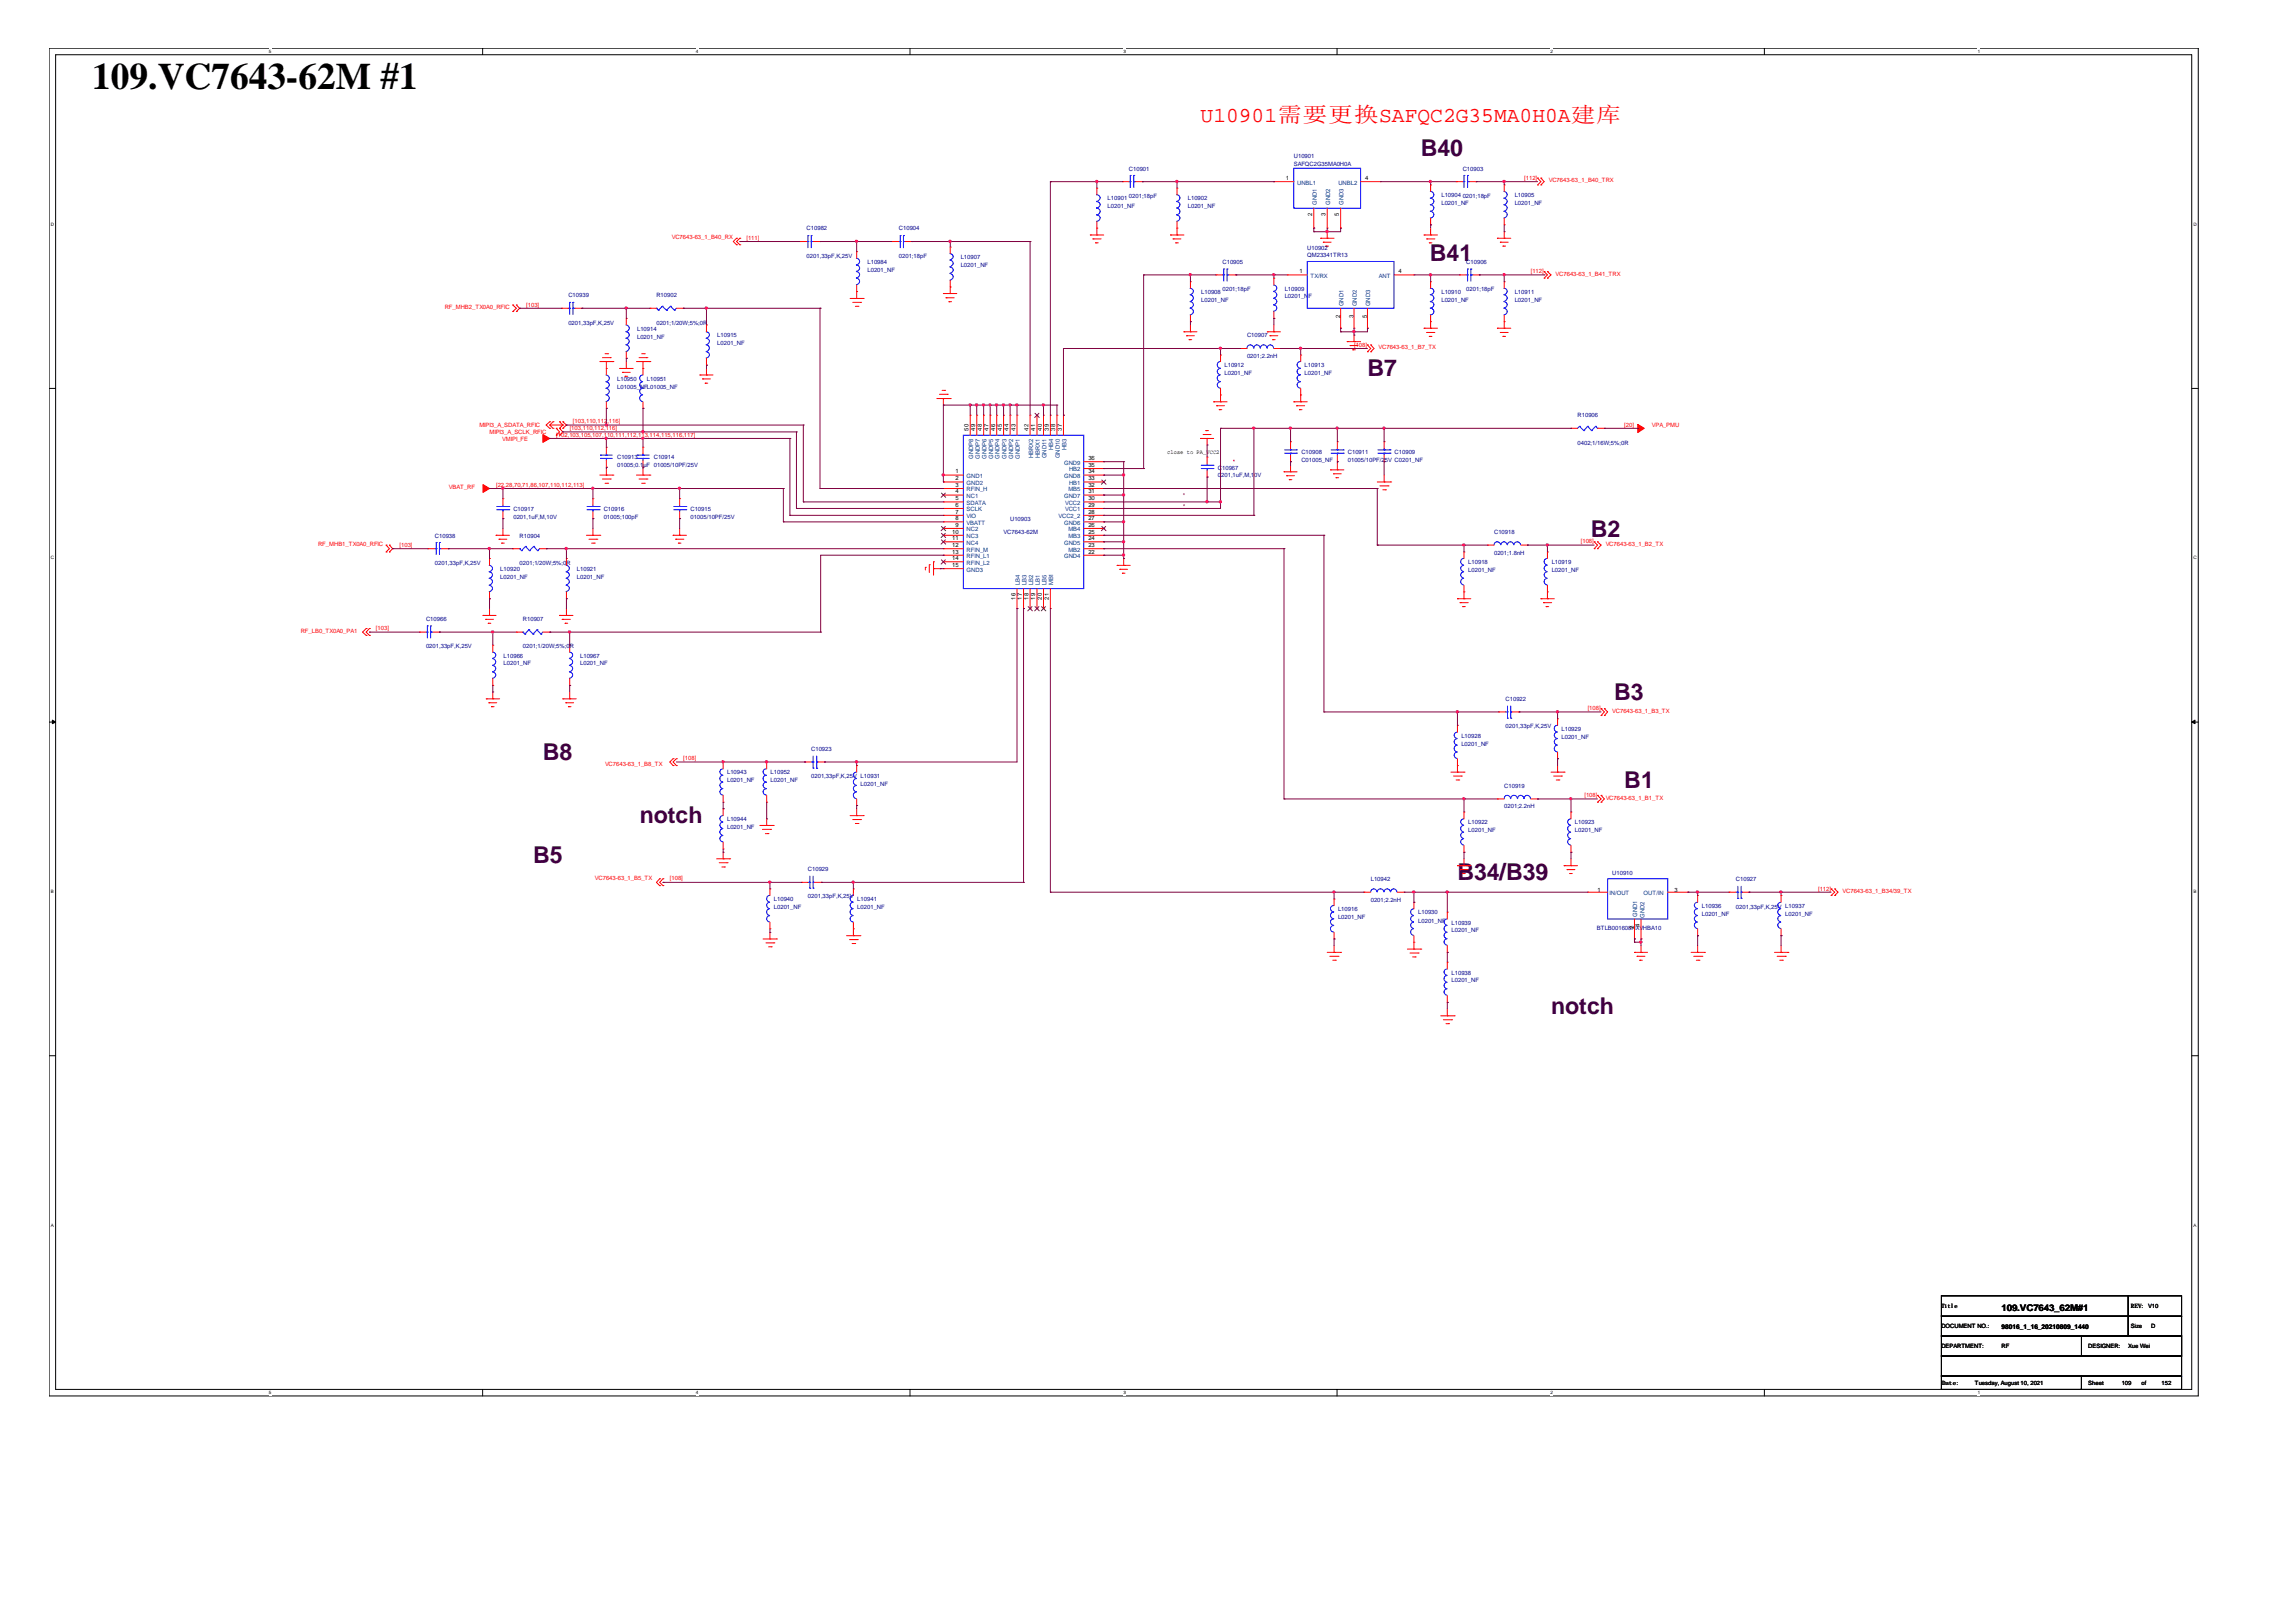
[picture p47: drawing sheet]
<svg xmlns="http://www.w3.org/2000/svg" width="297mm" height="210mm" viewBox="0 0 297 210" stroke-linecap="round" stroke-linejoin="round" font-family="sans-serif">
<defs><g id="words">
<text font-size="4.8" x="11.9" y="11.5">109.VC7643-62M #1</text>
<g font-size="3" fill="#400040">
<text x="183.8" y="20.2">B40</text>
<text x="185" y="33.8">B41</text>
<text x="176.9" y="48.7">B7</text>
<text x="205.8" y="69.4">B2</text>
<text x="208.8" y="90.6">B3</text>
<text x="70.2" y="98.4">B8</text>
<text x="210.1" y="101.9">B1</text>
<text x="82.8" y="106.6">notch</text>
<text x="69" y="111.7">B5</text>
<text x="188.6" y="113.9">B34/B39</text>
<text x="200.7" y="131.2">notch</text>
</g>
<text font-size="2.8" fill="#f00" x="155.3" y="15.8">U10901需要更换SAFQC2G35MA0H0A建库</text>
<text font-size="1.2" x="259" y="169.7">109.VC7643_62M#1</text>
<g font-size=".8" fill="#000080">
<text x="146" y="22.1">C10901</text>
<text x="167.4" y="20.4">U10901</text>
<text x="167.4" y="21.4">SAFQC2G35MA0H0A</text>
<text x="189.2" y="22.1">C10903</text>
<text x="104.4" y="29.8">C10982</text>
<text x="116.3" y="29.8">C10904</text>
<text x="143.3" y="25.9">L10901</text>
<text x="143.3" y="27">L0201_NF</text>
<text x="146" y="25.6">0201;18pF</text>
<text x="153.7" y="25.9">L10902</text>
<text x="153.7" y="27">L0201_NF</text>
<text x="186.5" y="25.5">L10904</text>
<text x="186.5" y="26.6">L0201_NF</text>
<text x="189.2" y="25.6">0201;18pF</text>
<text x="196" y="25.5">L10905</text>
<text x="196" y="26.6">L0201_NF</text>
<text x="104.4" y="33.4">0201,33pF,K,25V</text>
<text x="112.2" y="34.1">L10984</text>
<text x="112.2" y="35.2">L0201_NF</text>
<text x="116.3" y="33.4">0201;18pF</text>
<text x="124.3" y="33.5">L10907</text>
<text x="124.3" y="34.6">L0201_NF</text>
<text x="158.2" y="34.1">C10905</text>
<text x="169.1" y="32.4">U10902</text>
<text x="169.1" y="33.3">QM23341TR13</text>
<text x="189.7" y="34.1">C10906</text>
<text x="73.5" y="38.5">C10939</text>
<text x="84.9" y="38.5">R10902</text>
<text x="155.4" y="38">L10908</text>
<text x="155.4" y="39">L0201_NF</text>
<text x="158.2" y="37.7">0201;18pF</text>
<text x="166.2" y="37.6">L10909</text>
<text x="166.2" y="38.6">L0201_NF</text>
<text x="186.5" y="38">L10910</text>
<text x="186.5" y="39">L0201_NF</text>
<text x="189.7" y="37.7">0201;18pF</text>
<text x="196" y="38">L10911</text>
<text x="196" y="39">L0201_NF</text>
<text x="73.5" y="42">0201,33pF,K,25V</text>
<text x="82.4" y="42.8">L10914</text>
<text x="82.4" y="43.8">L0201_NF</text>
<text x="84.9" y="42">0201;1/20W;5%;0R</text>
<text x="92.8" y="43.7">L10915</text>
<text x="92.8" y="44.7">L0201_NF</text>
<text x="158.4" y="47.5">L10912</text>
<text x="161.3" y="43.7">C10907</text>
<text x="161.3" y="46.3">0201;2.2nH</text>
<text x="168.8" y="47.5">L10913</text>
<text x="79.8" y="49.2">L10950</text>
<text x="79.8" y="50.3">L01005_NFL01005_NF</text>
<text x="83.7" y="49.2">L10951</text>
<text x="158.4" y="48.6">L0201_NF</text>
<text x="168.8" y="48.6">L0201_NF</text>
<text x="204.1" y="54">R10906</text>
<text x="79.8" y="59.5">C10913</text>
<text x="84.6" y="59.5">C10914</text>
<text x="168.4" y="58.8">C10908</text>
<text x="168.4" y="59.8">C01005_NF</text>
<text x="174.4" y="58.8">C10911</text>
<text x="174.4" y="59.8">01005/10PF/25V C0201_NF</text>
<text x="180.4" y="58.8">C10909</text>
<text x="204.1" y="57.5">0402;1/16W;5%;0R</text>
<text x="79.8" y="60.5">01005;0.1uF 01005/10PF/25V</text>
<text x="157.6" y="60.8">C10967</text>
<text x="157.6" y="61.8">0201,1uF,M,10V</text>
<text x="56.3" y="69.6">C10938</text>
<text x="66.4" y="66.1">C10917</text>
<text x="66.4" y="67.1">0201,1uF,M,10V</text>
<text x="67.2" y="69.6">R10904</text>
<text x="78.1" y="66.1">C10916</text>
<text x="78.1" y="67.1">01005;100pF</text>
<text x="89.3" y="66.1">C10915</text>
<text x="89.3" y="67.1">01005/10PF/25V</text>
<text x="129.8" y="69.1">VC7643-62M</text>
<text x="130.7" y="67.4">U10903</text>
<text x="193.3" y="69.1">C10918</text>
<text x="193.3" y="71.8">0201;1.8nH</text>
<text x="56.3" y="73.1">0201,33pF,K,25V</text>
<text x="64.7" y="73.9">L10920</text>
<text x="64.7" y="74.9">L0201_NF</text>
<text x="67.2" y="73.1">0201;1/20W;5%;0R</text>
<text x="74.6" y="73.9">L10921</text>
<text x="74.6" y="74.9">L0201_NF</text>
<text x="189.9" y="73">L10918</text>
<text x="189.9" y="74.1">L0201_NF</text>
<text x="200.7" y="73">L10919</text>
<text x="200.7" y="74.1">L0201_NF</text>
<text x="55.1" y="80.4">C10966</text>
<text x="55.1" y="83.9">0201,33pF,K,25V</text>
<text x="67.6" y="80.4">R10907</text>
<text x="67.6" y="83.9">0201;1/20W;5%;0R</text>
<text x="65.2" y="85.1">L10966</text>
<text x="65.2" y="86.1">L0201_NF</text>
<text x="75.1" y="85.1">L10967</text>
<text x="75.1" y="86.1">L0201_NF</text>
<text x="189.1" y="95.5">L10928</text>
<text x="194.8" y="90.7">C10922</text>
<text x="194.8" y="94.2">0201,33pF,K,25V</text>
<text x="202" y="94.6">L10929</text>
<text x="202" y="95.6">L0201_NF</text>
<text x="94.1" y="100.2">L10943</text>
<text x="94.1" y="101.2">L0201_NF</text>
<text x="99.7" y="100.2">L10952</text>
<text x="99.7" y="101.2">L0201_NF</text>
<text x="104.9" y="97.2">C10923</text>
<text x="104.9" y="100.7">0201,33pF,K,25V L10931</text>
<text x="111.3" y="101.7">L0201_NF</text>
<text x="189.1" y="96.5">L0201_NF</text>
<text x="194.6" y="102">C10919</text>
<text x="94.1" y="106.3">L10944</text>
<text x="94.1" y="107.3">L0201_NF</text>
<text x="189.9" y="106.7">L10922</text>
<text x="189.9" y="107.7">L0201_NF</text>
<text x="194.6" y="104.6">0201;2.2nH</text>
<text x="203.8" y="106.7">L10923</text>
<text x="203.8" y="107.7">L0201_NF</text>
<text x="104.5" y="112.7">C10929</text>
<text x="208.6" y="113.3">U10910</text>
<text x="100.1" y="116.6">L10940</text>
<text x="100.1" y="117.7">L0201_NF</text>
<text x="104.5" y="116.3">0201,33pF,K,25V</text>
<text x="110.9" y="116.6">L10941</text>
<text x="110.9" y="117.7">L0201_NF</text>
<text x="173.1" y="117.9">L10916</text>
<text x="173.1" y="118.9">L0201_NF</text>
<text x="177.3" y="114">L10942</text>
<text x="177.3" y="116.7">0201;2.2nH</text>
<text x="183.5" y="118.3">L10930</text>
<text x="183.5" y="119.4">L0201_NF</text>
<text x="187.8" y="119.6">L10939</text>
<text x="220.2" y="117.5">L10936</text>
<text x="220.2" y="118.5">L0201_NF</text>
<text x="224.6" y="114">C10927</text>
<text x="224.6" y="117.6">0201,33pF,K,25V L10937</text>
<text x="231" y="118.5">L0201_NF</text>
<text x="187.8" y="120.7">L0201_NF</text>
<text x="206.6" y="120.3">BTLB001608H</text>
<text x="211.6" y="120.3">XVHBA10</text>
<text x="187.8" y="126.1">L10938</text>
<text x="187.8" y="127.1">L0201_NF</text>
</g>
<g font-size=".8">
<text x="166.4" y="23.3">1</text>
<text x="176.6" y="23.3">4</text>
<text x="169.8" y="28" transform="rotate(-90 169.8 28)">2</text>
<text x="171.5" y="28" transform="rotate(-90 171.5 28)">3</text>
<text x="173.2" y="28" transform="rotate(-90 173.2 28)">5</text>
<text x="168.1" y="35.4">1</text>
<text x="180.9" y="35.4">4</text>
<text x="173.4" y="41.2" transform="rotate(-90 173.4 41.2)">2</text>
<text x="175.1" y="41.2" transform="rotate(-90 175.1 41.2)">3</text>
<text x="176.8" y="41.2" transform="rotate(-90 176.8 41.2)">5</text>
<text x="125.3" y="55.7" transform="rotate(-90 125.3 55.7)">50</text>
<text x="126.2" y="55.7" transform="rotate(-90 126.2 55.7)">49</text>
<text x="127" y="55.7" transform="rotate(-90 127 55.7)">48</text>
<text x="127.9" y="55.7" transform="rotate(-90 127.9 55.7)">47</text>
<text x="128.7" y="55.7" transform="rotate(-90 128.7 55.7)">46</text>
<text x="129.6" y="55.7" transform="rotate(-90 129.6 55.7)">45</text>
<text x="130.5" y="55.7" transform="rotate(-90 130.5 55.7)">44</text>
<text x="131.4" y="55.7" transform="rotate(-90 131.4 55.7)">43</text>
<text x="133.1" y="55.7" transform="rotate(-90 133.1 55.7)">42</text>
<text x="133.9" y="55.7" transform="rotate(-90 133.9 55.7)">41</text>
<text x="134.8" y="55.7" transform="rotate(-90 134.8 55.7)">40</text>
<text x="135.7" y="55.7" transform="rotate(-90 135.7 55.7)">39</text>
<text x="136.5" y="55.7" transform="rotate(-90 136.5 55.7)">38</text>
<text x="137.4" y="55.7" transform="rotate(-90 137.4 55.7)">37</text>
<text x="140.8" y="59.5">36</text>
<text x="151" y="58.7">close to PA_VCC2</text>
<text x="123.6" y="61.3">1</text>
<text x="123.6" y="62.2">2</text>
<text x="123.6" y="63">3</text>
<text x="123.6" y="63.9">4</text>
<text x="123.6" y="64.7">5</text>
<text x="123.6" y="65.6">6</text>
<text x="140.8" y="65.6">29</text>
<text x="140.8" y="64.7">30</text>
<text x="140.8" y="63.9">31</text>
<text x="140.8" y="63">32</text>
<text x="140.8" y="62.2">33</text>
<text x="140.8" y="61.3">34</text>
<text x="140.8" y="60.4">35</text>
<text x="123.2" y="69.1">10</text>
<text x="123.2" y="69.9">11</text>
<text x="123.2" y="70.8">12</text>
<text x="123.2" y="71.6">13</text>
<text x="123.6" y="66.5">7</text>
<text x="123.6" y="67.3">8</text>
<text x="123.6" y="68.2">9</text>
<text x="140.8" y="71.6">22</text>
<text x="140.8" y="70.8">23</text>
<text x="140.8" y="69.9">24</text>
<text x="140.8" y="69.1">25</text>
<text x="140.8" y="68.2">26</text>
<text x="140.8" y="67.3">27</text>
<text x="140.8" y="66.5">28</text>
<text x="123.2" y="72.5">14</text>
<text x="123.2" y="73.4">15</text>
<text x="131.4" y="77.6" transform="rotate(-90 131.4 77.6)">16</text>
<text x="132.2" y="77.6" transform="rotate(-90 132.2 77.6)">17</text>
<text x="133.1" y="77.6" transform="rotate(-90 133.1 77.6)">18</text>
<text x="133.9" y="77.6" transform="rotate(-90 133.9 77.6)">19</text>
<text x="134.8" y="77.6" transform="rotate(-90 134.8 77.6)">20</text>
<text x="135.7" y="77.6" transform="rotate(-90 135.7 77.6)">21</text>
<text x="206.7" y="115.4">1</text>
<text x="212.1" y="119.9" transform="rotate(-90 212.1 119.9)">4</text>
<text x="216.6" y="115.4">3</text>
<text x="211.4" y="120.2" transform="rotate(-90 211.4 120.2)">2</text>
<text x="251.2" y="169.3">Title</text>
<text x="251.2" y="171.9">DOCUMENT NO.:</text>
<text x="259" y="172">98016_1_16_20210809_1440</text>
<text x="275.7" y="171.9">Size</text>
<text x="275.7" y="169.3">REV: V10</text>
<text x="278.3" y="171.9">D</text>
<text x="251.2" y="174.5">DEPARTMENT:</text>
<text x="251.2" y="179.3">Date:</text>
<text x="255.5" y="179.3">Tuesday, August 10, 2021</text>
<text x="259" y="174.5">RF</text>
<text x="270.2" y="174.5">DESIGNER:</text>
<text x="270.2" y="179.3">Sheet</text>
<text x="274.5" y="179.3">109</text>
<text x="275.3" y="174.5">Xue Wei</text>
<text x="277.1" y="179.3">of</text>
<text x="279.7" y="179.3">152</text>
</g>
<g font-size=".8" fill="#004080">
<text x="167.8" y="23.9">UNBL1</text>
<text x="173.1" y="23.9">UNBL2</text>
<text x="170.3" y="26.5" transform="rotate(-90 170.3 26.5)">GND1</text>
<text x="172.1" y="26.5" transform="rotate(-90 172.1 26.5)">GND2</text>
<text x="173.8" y="26.5" transform="rotate(-90 173.8 26.5)">GND3</text>
<text x="169.5" y="36">TX/RX</text>
<text x="178.4" y="36">ANT</text>
<text x="173.8" y="39.6" transform="rotate(-90 173.8 39.6)">GND1</text>
<text x="175.6" y="39.6" transform="rotate(-90 175.6 39.6)">GND2</text>
<text x="177.2" y="39.6" transform="rotate(-90 177.2 39.6)">GND3</text>
<text x="125.9" y="59.4" transform="rotate(-90 125.9 59.4)">GNDP8</text>
<text x="126.7" y="59.4" transform="rotate(-90 126.7 59.4)">GNDP7</text>
<text x="127.6" y="59.4" transform="rotate(-90 127.6 59.4)">GNDP6</text>
<text x="128.5" y="59.4" transform="rotate(-90 128.5 59.4)">GNDP5</text>
<text x="129.3" y="59.4" transform="rotate(-90 129.3 59.4)">GNDP4</text>
<text x="130.2" y="59.4" transform="rotate(-90 130.2 59.4)">GNDP3</text>
<text x="131.1" y="59.4" transform="rotate(-90 131.1 59.4)">GNDP2</text>
<text x="132" y="59.4" transform="rotate(-90 132 59.4)">GNDP1</text>
<text x="133.6" y="59.3" transform="rotate(-90 133.6 59.3)">HBRX2</text>
<text x="134.5" y="59.3" transform="rotate(-90 134.5 59.3)">HBRX1</text>
<text x="135.4" y="59.3" transform="rotate(-90 135.4 59.3)">GND11</text>
<text x="136.3" y="58.2" transform="rotate(-90 136.3 58.2)">HB4</text>
<text x="137.1" y="59.3" transform="rotate(-90 137.1 59.3)">GND10</text>
<text x="138" y="58.2" transform="rotate(-90 138 58.2)">HB3</text>
<text x="125.1" y="61.9">GND1</text>
<text x="125.1" y="62.8">GND2</text>
<text x="125.1" y="63.6">RFIN_H</text>
<text x="125.1" y="64.4">NC1</text>
<text x="125.1" y="65.3">SDATA</text>
<text x="137.7" y="64.4">GND7</text>
<text x="137.7" y="61.9">GND8</text>
<text x="137.7" y="60.1">GND9</text>
<text x="137.8" y="65.3">VCC2</text>
<text x="138.2" y="63.6">MB5</text>
<text x="138.3" y="62.8">HB1</text>
<text x="138.3" y="61">HB2</text>
<text x="125.1" y="66.2">SCLK</text>
<text x="125.1" y="67.1">VIO</text>
<text x="125.1" y="67.9">VBATT</text>
<text x="125.1" y="69.7">NC3</text>
<text x="125.1" y="70.5">NC4</text>
<text x="125.1" y="71.4">RFIN_M</text>
<text x="125.1" y="68.8">NC2</text>
<text x="136.9" y="67.1">VCC2_2</text>
<text x="137.7" y="70.5">GND5</text>
<text x="137.7" y="67.9">GND6</text>
<text x="137.8" y="66.2">VCC1</text>
<text x="138.2" y="71.4">MB2</text>
<text x="138.2" y="69.7">MB3</text>
<text x="138.2" y="68.8">MB4</text>
<text x="125.1" y="72.2">RFIN_L1</text>
<text x="125.1" y="73.1">RFIN_L2</text>
<text x="125.1" y="74">GND3</text>
<text x="132" y="75.7" transform="rotate(-90 132 75.7)">LB4</text>
<text x="132.8" y="75.7" transform="rotate(-90 132.8 75.7)">LB3</text>
<text x="133.6" y="75.7" transform="rotate(-90 133.6 75.7)">LB2</text>
<text x="134.5" y="75.7" transform="rotate(-90 134.5 75.7)">LB1</text>
<text x="135.4" y="75.7" transform="rotate(-90 135.4 75.7)">LB5</text>
<text x="136.3" y="75.7" transform="rotate(-90 136.3 75.7)">MB1</text>
<text x="137.7" y="72.2">GND4</text>
<text x="208.2" y="115.8">IN/OUT</text>
<text x="211.8" y="118.7" transform="rotate(-90 211.8 118.7)">GND1</text>
<text x="212.6" y="115.8">OUT/IN</text>
<text x="212.8" y="118.8" transform="rotate(-90 212.8 118.8)">GND2</text>
</g>
<g font-size=".8" fill="#f00">
<text x="197.2" y="23.3">[112]</text>
<text x="200.4" y="23.6">VC7643-63_1_B40_TRX</text>
<text x="86.9" y="31">VC7643-63_1_B40_RX</text>
<text x="96.6" y="31">[111]</text>
<text x="198" y="35.4">[112]</text>
<text x="201.3" y="35.7">VC7643-63_1_B41_TRX</text>
<text x="57.5" y="40">RF_MHB2_TX0A0_RFIC</text>
<text x="68.1" y="39.7">[103]</text>
<text x="175.2" y="44.8">[108]</text>
<text x="178.4" y="45.2">VC7643-63_1_B7_TX</text>
<text x="62" y="55.3">MIPI3_A_SDATA_RFIC</text>
<text x="63.3" y="56.1">MIPI3_A_SCLK_RFIC</text>
<text x="65" y="57.1">VMIPI_FE</text>
<text x="72" y="56.5">[102,103,105,107,110,111,112,113,114,115,116,117]</text>
<text x="73.7" y="55.6">[103,110,112,116]</text>
<text x="74.1" y="54.8">[103,110,112,116]</text>
<text x="210.1" y="55.2">[20]</text>
<text x="213.7" y="55.3">VPA_PMU</text>
<text x="58.1" y="63.3">VBAT_RF</text>
<text x="64.2" y="63">[22,28,70,71,86,107,110,112,113]</text>
<text x="41.1" y="70.7">RF_MHB1_TX0A0_RFIC</text>
<text x="51.7" y="70.8">[103]</text>
<text x="204.5" y="70.3">[108]</text>
<text x="207.7" y="70.7">VC7643-63_1_B2_TX</text>
<text x="38.9" y="82">RF_LB0_TX0A0_PA1</text>
<text x="48.6" y="81.5">[103]</text>
<text x="205.4" y="91.9">[108]</text>
<text x="208.6" y="92.3">VC7643-63_1_B3_TX</text>
<text x="78.3" y="99.2">VC7643-63_1_B8_TX</text>
<text x="88.4" y="98.4">[108]</text>
<text x="205" y="103.1">[108]</text>
<text x="207.7" y="103.6">VC7643-63_1_B1_TX</text>
<text x="77" y="113.8">VC7643-63_1_B5_TX</text>
<text x="86.7" y="113.9">[108]</text>
<text x="235.2" y="115.2">[112]</text>
<text x="238.4" y="115.6">VC7643-63_1_B34/39_TX</text>
</g>
<g font-size=".6">
<text x="34.8" y="6.9">5</text>
<text x="90" y="6.9">4</text>
<text x="145.3" y="6.9">3</text>
<text x="200.6" y="6.9">2</text>
<text x="255.9" y="6.9">1</text>
<text x="6.6" y="29.2">D</text>
<text x="283.8" y="29.2">D</text>
<text x="6.6" y="72.4">C</text>
<text x="283.8" y="72.4">C</text>
<text x="6.6" y="115.6">B</text>
<text x="283.8" y="115.6">B</text>
<text x="6.6" y="158.8">A</text>
<text x="283.8" y="158.8">A</text>
<text x="34.8" y="180.4">5</text>
<text x="90" y="180.4">4</text>
<text x="145.3" y="180.4">3</text>
<text x="200.6" y="180.4">2</text>
<text x="255.9" y="180.4">1</text>
</g>
</g></defs>
<path d="M6.3 6.2h278.1v174.5h-278.1zM7.2 7.1h276.3v172.7h-276.3z" fill="none" stroke="#000" stroke-width=".13"/>
<g fill="#fff">
<path d="M34.8 6.3h.3v.7h-.3z"/>
<path d="M34.8 179.9h.3v.7h-.3z"/>
</g>
<path d="M62.4 6.2v.9M62.4 179.8v.9" fill="none" stroke="#000" stroke-width=".13"/>
<g fill="#fff">
<path d="M90 6.3h.3v.7h-.3z"/>
<path d="M90 179.9h.3v.7h-.3z"/>
</g>
<path d="M117.7 6.2v.9M117.7 179.8v.9" fill="none" stroke="#000" stroke-width=".13"/>
<g fill="#fff">
<path d="M145.3 6.3h.3v.7h-.3z"/>
<path d="M145.3 179.9h.3v.7h-.3z"/>
</g>
<path d="M173 6.2v.9M173 179.8v.9" fill="none" stroke="#000" stroke-width=".13"/>
<g fill="#fff">
<path d="M200.6 6.3h.3v.7h-.3z"/>
<path d="M200.6 179.9h.3v.7h-.3z"/>
</g>
<path d="M228.3 6.2v.9M228.3 179.8v.9" fill="none" stroke="#000" stroke-width=".13"/>
<g fill="#fff">
<path d="M255.9 6.3h.3v.7h-.3z"/>
<path d="M255.9 179.9h.3v.7h-.3z"/>
<path d="M6.6 28.7h.3v.7h-.3z"/>
<path d="M283.8 28.7h.3v.7h-.3z"/>
<path d="M6.6 71.9h.3v.6h-.3z"/>
<path d="M283.8 71.9h.3v.6h-.3z"/>
</g>
<path d="M6.3 50.3h.9M283.5 50.3h.9" fill="none" stroke="#000" stroke-width=".13"/>
<g fill="#fff">
<path d="M6.6 115h.3v.7h-.3z"/>
<path d="M283.8 115h.3v.7h-.3z"/>
</g>
<path d="M6.3 93.4h.9M283.5 93.4h.9" fill="none" stroke="#000" stroke-width=".13"/>
<g fill="#000" stroke="#000" stroke-width=".13">
<path d="M6.8 93.2l.4 .2-.4 .3z" fill-rule="evenodd"/>
<path d="M283.5 93.4l.5-.2v.5z" fill-rule="evenodd"/>
</g>
<g fill="#fff">
<path d="M6.6 158.2h.3v.7h-.3z"/>
<path d="M283.8 158.2h.3v.7h-.3z"/>
</g>
<path d="M6.3 136.6h.9M283.5 136.6h.9M251.2 167.7h24.1v2.6h-24.1zM251.2 170.3h24.1v2.6h-24.1zM251.2 178.1h18.1v1.7h-18.1zM251.2 175.5h31v2.6h-31zM251.2 172.9h31v2.6h-31zM269.3 178.1h12.9v1.7h-12.9zM269.3 172.9h12.9v2.6h-12.9zM275.3 167.7h6.9v2.6h-6.9zM275.3 170.3h6.9v2.6h-6.9z" fill="none" stroke="#000" stroke-width=".13"/>
<path d="M153.2 58.9h6.4v6.5h-6.4z" fill="none" stroke="#f0f" stroke-width=".25" stroke-dasharray="0 12.2"/>
<g fill="none" stroke="#f00" stroke-width=".13">
<path d="M66.3 39.5h.1M66.3 39.5l.5 .4-.5 .4M66.8 39.5h.1M66.8 39.5l.4 .4-.4 .4M72.6 39.9h.1M72.6 39.9h.9M74.4 39.9h.9M75.3 39.9h.1M84.1 39.9h.1M84.1 39.9h.8M87.5 39.9h.9M88.4 39.9h.1"/>
<path d="M95.3 30.8h.1M95.3 31.7h.1M95.3 30.8l-.4 .5 .4 .4M95.7 30.8h.1M95.7 31.7h.1M95.7 30.8l-.4 .5 .4 .4M103.5 31.3h.1M103.5 31.3h.9M105.2 31.3h.9M106.1 31.3h.1M110 38.6h1.7M110.3 39.1h1"/>
<path d="M110.7 39.6h.3M110.8 38.6h.1M110.8 37.7h.1M110.8 32.6h.1M110.8 32.6v.8M110.8 36.9v1.7M111 39.6h.1M111.3 39.1h.1M111.7 38.6h.1M115.4 31.3h.1M115.4 31.3h.9M117.1 31.3h.9"/>
<path d="M118 31.3h.1M122 38h.1M122 38h1.8M122.4 38.5h.1M122.4 38.5h1M122.8 39h.1M122.8 39h.3M122.9 38h.1M122.9 32h.1M122.9 37.1h.1M122.9 32v.8M122.9 36.3v1.7"/>
<path d="M141.1 30.4h.1M141.1 30.4h1.7M141.4 30.9h.1M141.4 30.9h1.1M141.7 31.4h.1M141.7 31.4h.4M141.9 30.4h.1M141.9 24.4h.1M141.9 29.5h.1M141.9 24.4v.8M141.9 28.7v1.7M145.2 23.5h.1"/>
<path d="M145.2 23.5h.8M146.9 23.5h.9M147.8 23.5h.1M151.4 30.4h.1M151.4 30.4h1.8M151.8 30.9h.1M151.8 30.9h1M152.1 31.4h.1M152.1 31.4h.3M152.3 30.4h.1M152.3 24.4h.1M152.3 29.5h.1"/>
<path d="M152.3 24.4v.8M152.3 28.7v1.7M154 36.5h.1M154 36.5v.8M157.3 35.6h.1M157.3 35.6h.9M159 35.6h.9M159.9 35.6h.1M164.8 36h.1M164.8 23.5h.1M164.8 36v.9M164.8 23.5h2.6"/>
<path d="M166.5 35.6h.1M166.5 35.6h2.6M170 29.5h.1M170 26.9v2.6M170.9 30.8h.1M170.9 30.8h1.7M171.2 31.3h.1M171.2 31.3h1M171.5 31.8h.1M171.5 31.8h.4M171.7 30.8h.1M171.7 29.5h.1"/>
<path d="M171.7 26.9v2.6M171.7 30v.8M173.4 29.5h.1M173.4 26.9v2.6M173.4 39.9v2.6M175.2 39.9v2.6M176 23.5h2.6M176.9 39.9v2.6M178.6 23.5h.1M180.3 35.6h2.6M182.9 35.6h.1M184.2 30.4h.1"/>
<path d="M184.2 30.4h1.8M184.6 30.9h.1M184.6 30.9h1M184.9 31.4h.1M184.9 31.4h.4M185.1 30.4h.1M185.1 23.9h.1M185.1 29.1h.1M185.1 36.5h.1M185.1 23.9v.9M185.1 28.3v.8M185.1 29.5v.9"/>
<path d="M185.1 36.5v.8M188.4 23.5h.1M188.4 23.5h.8M188.8 35.6h.1M188.8 35.6h.9M190.1 23.5h.9M190.5 35.6h.9M191 23.5h.1M191.4 35.6h.1M193.7 30.8h.1M193.7 30.8h1.8M194.1 31.3h.1"/>
<path d="M194.1 31.3h1M194.4 31.8h.1M194.4 31.8h.4M194.6 30.8h.1M194.6 36.5h.1M194.6 23.9h.1M194.6 29.1h.1M194.6 23.9v.9M194.6 28.3v.8M194.6 30v.8M194.6 36.5v.8M198.9 23.9h.1"/>
<path d="M198.9 23h.1M198.9 23l.4 .5-.4 .4M199.3 23.9h.1M199.3 23h.1M199.3 23l.5 .5-.5 .4M199.8 36h.1M199.8 35.2h.1M199.8 35.2l.4 .4-.4 .4M200.2 36h.1M200.2 35.2h.1M200.2 35.2l.5 .4-.5 .4M66.3 40.3h.1"/>
<path d="M66.8 40.3h.1M71.1 54.6h.1M71.1 55.4h.1M71.1 54.6l-.4 .4 .4 .4M71.1 55l.4 .4M71.1 55h1.7M71.5 54.6h.1M71.5 55.4h.1M71.5 54.6l-.4 .4M72 55.4h.1M72 56.3h.1M72 55.4l.4 .5-.4 .4"/>
<path d="M72.4 54.6h.1M72.4 55.4h.1M72.4 56.3h.1M72.4 54.6l.4 .4M72.4 55.4l.4 .5-.4 .4M72.8 55.4h.1M72.8 54.6h.1M72.8 55h.1M72.8 54.6l.5 .4-.5 .4M72.8 55l-.4 .4M77.6 46.8h1.7M77.9 46.3h1.1"/>
<path d="M78.3 45.8h.3M78.4 46.8h.1M78.4 52.8h.1M78.4 47.7h.1M78.4 57.9h.1M78.4 46.8v1.7M78.4 52v.8M78.4 57.9v.8M78.4 59.6v.9M78.6 45.8h.1M79 46.3h.1M79.3 46.8h.1"/>
<path d="M80.2 47.7h.1M80.2 47.7h1.7M80.5 48.2h.1M80.5 48.2h1M80.9 48.7h.1M80.9 48.7h.3M81 47.7h.1M81 41.2h.1M81 46.4h.1M81 41.2v.9M81 45.5v.9M81 46.8v.9"/>
<path d="M82.3 46.8h1.8M82.7 46.3h1M83 45.8h.4M83.2 46.8h.1M83.2 52.8h.1M83.2 47.7h.1M83.2 57.9h.1M83.2 46.8v1.7M83.2 52v.8M83.2 57.9v.8M83.2 59.6v.9M83.4 45.8h.1"/>
<path d="M83.7 46.3h.1M84.1 46.8h.1M90.6 48.5h.1M90.6 48.5h1.6M90.9 49h.1M90.9 49h1M91.2 49.6h.1M91.2 49.6h.4M91.4 48.5h.1M91.4 42.1h.1M91.4 47.3h.1M91.4 42.1v.8"/>
<path d="M91.4 46.4v.9M91.4 47.7v.8M121.2 51.6h1.7M121.5 51h1.1M121.9 50.5h.3M122 51.6h.1M122 51.6v.8M122.2 50.5h.1M122.6 51h.1M122.9 51.6h.1M125.5 53.7h.1M125.5 53.7v2.6"/>
<path d="M126.4 53.7h.1M126.4 53.7v2.6M127.3 53.7h.1M127.3 53.7v2.6M128.1 53.7h.1M128.1 53.7v2.6M128.9 53.7h.1M128.9 53.7v2.6M129.8 53.7h.1M129.8 53.7v2.6M130.7 53.7h.1M130.7 53.7v2.6"/>
<path d="M131.6 53.7h.1M131.6 53.7v2.6M133.3 53.7h.1M133.3 53.7v2.6M134.2 53.7h.1M134.2 53.7v2.6M135 53.7h.1M135 53.7v2.6M135.9 53.7h.1M135.9 53.7v2.6M136.7 53.7h.1M136.7 53.7v2.6"/>
<path d="M137.6 53.7h.1M137.6 53.7v2.6M140.2 59.7h2.6M142.8 59.7h.1M153.2 42.9h.1M153.2 42.9h1.7M153.5 43.4h.1M153.5 43.4h1M153.8 44h.1M153.8 44h.4M154 42.9h.1M154 41.6h.1"/>
<path d="M154 40.8v.8M154 42.1v.8M155.3 56.7h.1M155.3 56.7h1.7M155.7 56.2h.1M155.7 56.2h1M156 55.7h.1M156 55.7h.3M156.2 56.7h.1M156.2 59.2h.1M156.2 56.7v.9M156.2 59.2v.8"/>
<path d="M157 52h.1M157 52h1.7M157.4 52.5h.1M157.4 52.5h1M157.7 53h.1M157.7 53h.4M157.9 52h.1M157.9 51.1h.1M157.9 45.9h.1M157.9 45.9v.9M157.9 50.3v1.7M160.5 45.1h.1"/>
<path d="M160.5 45.1h.8M164 42.9h.1M164 42.9h1.7M164.3 43.4h.1M164.3 43.4h1M164.6 44h.1M164.6 44h.4M164.8 42.9h.1M164.8 41.2h.1M164.8 40.3v.9M164.8 42.1v.8M164.8 45.1h.9"/>
<path d="M165.7 45.1h.1M167 57.2h.1M167 59.7h.1M167 57.2v.9M167 58.9v.8M167.4 52h.1M167.4 52h1.7M167.7 52.5h.1M167.7 52.5h1.1M168.1 53h.1M168.1 53h.3M168.3 52h.1"/>
<path d="M168.3 51.1h.1M168.3 45.9h.1M168.3 45.9v.9M168.3 50.3v1.7M173 57.2h.1M173 59.7h.1M173 57.2v.9M173 58.9v.8M173 59.9v.9M173.4 42.5h.1M174.3 44.2h.1M174.3 44.2h1.7"/>
<path d="M174.7 44.7h.1M174.7 44.7h1M175 45.3h.1M175 45.3h.3M175.2 44.2h.1M175.2 42.5h.1M175.2 43.4v.8M176.9 45.5h.1M176.9 44.6h.1M176.9 42.5h.1M176.9 44.6l.4 .5-.4 .4M177.3 45.5h.1"/>
<path d="M177.3 44.6h.1M177.3 44.6l.5 .5-.5 .4M179.1 57.2h.1M179.1 59.7h.1M179.1 57.2v.9M179.1 58.9v.8M184.2 42.5h.1M184.2 42.5h1.8M184.6 43h.1M184.6 43h1M184.9 43.5h.1M184.9 43.5h.4"/>
<path d="M185.1 42.5h.1M185.1 41.6h.1M185.1 40.8v1.7M193.7 42.5h.1M193.7 42.5h1.8M194.1 43h.1M194.1 43h1M194.4 43.5h.1M194.4 43.5h.4M194.6 42.5h.1M194.6 41.6h.1M194.6 40.8v1.7"/>
<path d="M203.2 55.4h.1M203.2 55.4h.9M206.7 55.4h.9M207.6 55.4h.1M50 70.5h.1M50 71.4h.1M50 70.5l.4 .5-.4 .4M50.4 71.4h.1M50.4 70.5h.1M50.4 70.5l.4 .5-.4 .4M55.4 71h.1M55.4 71h.9"/>
<path d="M57.1 71h.9M58 71h.1M62.5 79.6h.1M62.5 79.6h1.7M63.3 79.6h.1M63.3 72.3h.1M63.3 77.5h.1M63.3 72.3v.9M63.3 76.6v.9M63.3 78.8v.8M64.2 69.3h.1M64.2 69.3h1.7"/>
<path d="M64.6 69.8h.1M64.6 69.8h1M64.9 70.3h.1M64.9 70.3h.3M65.1 69.3h.1M65.1 64.5h.1M65.1 67.1h.1M65.1 64.5v.9M65.1 66.2v.9M65.1 68.4v.9M66.3 71h.1M66.3 71h.9"/>
<path d="M69.8 71h.9M70.7 71h.1M72.4 79.6h.1M72.4 79.6h1.7M73.3 79.6h.1M73.3 72.3h.1M73.3 77.5h.1M73.3 72.3v.9M73.3 76.6v.9M73.3 78.8v.8M75.9 69.3h1.7M76.2 69.8h1"/>
<path d="M76.5 70.3h.4M76.7 69.3h.1M76.7 64.5h.1M76.7 67.1h.1M76.7 64.5v.9M76.7 66.2v.9M76.7 68.4v.9M76.9 70.3h.1M77.2 69.8h.1M77.6 69.3h.1M77.6 61.5h1.7M77.9 62h1.1"/>
<path d="M78.3 62.5h.3M78.4 61.5h.1M78.4 60.5h.1M78.4 60.6v.9M78.6 62.5h.1M79 62h.1M79.3 61.5h.1M82.3 61.5h1.8M82.7 62h1M83 62.5h.4M83.2 61.5h.1M83.2 60.5h.1"/>
<path d="M83.2 60.6v.9M83.4 62.5h.1M83.7 62h.1M84.1 61.5h.1M87.1 69.3h.1M87.1 69.3h1.7M87.4 69.8h.1M87.4 69.8h1.1M87.8 70.3h.1M87.8 70.3h.3M87.9 69.3h.1M87.9 64.5h.1"/>
<path d="M87.9 67.1h.1M87.9 64.5v.9M87.9 66.2v.9M87.9 68.4v.9M119.7 73.4h.1M119.7 73.4v.4M120.2 73.1h.1M120.2 73.1v1M120.8 73.6h.1M120.8 72.7h.1M120.8 73.6h.8M120.8 72.7v1.7"/>
<path d="M122 61.5h.1M122 62.4h.1M122 63.2h.1M122 64.1h.1M122 65h.1M122 65.8h.1M122 66.7h.1M122 67.5h.1M122 69.3h.1M122 70.1h.1M122 71h.1M122 71.9h.1"/>
<path d="M122 72.7h.1M122 73.6h.1M122 68.4h.1M122 62.4h2.6M122 61.5h2.6M122 69.3h2.6M122 73.6h2.6M122 71h2.6M122 63.2h2.6M122 64.1h2.6M122 65h2.6M122 65.8h2.6"/>
<path d="M122 66.7h2.6M122 67.5h2.6M122 70.1h2.6M122 71.9h2.6M122 72.7h2.6M122 68.4h2.6M131.6 78.8h.1M131.6 76.2v2.6M132.4 78.8h.1M132.4 76.2v2.6M133.3 78.8h.1M133.3 76.2v2.6"/>
<path d="M134.2 78.8h.1M134.2 76.2v2.6M135 78.8h.1M135 76.2v2.6M135.9 78.8h.1M135.9 76.2v2.6M140.2 62.4h2.6M140.2 61.5h2.6M140.2 69.3h2.6M140.2 71h2.6M140.2 63.2h2.6M140.2 64.1h2.6"/>
<path d="M140.2 65h2.6M140.2 65.8h2.6M140.2 66.7h2.6M140.2 67.5h2.6M140.2 70.1h2.6M140.2 71.9h2.6M140.2 68.4h2.6M140.2 60.6h2.6M142.8 71.9h.1M142.8 71h.1M142.8 70.1h.1M142.8 69.3h.1"/>
<path d="M142.8 68.4h.1M142.8 67.5h.1M142.8 66.7h.1M142.8 65.8h.1M142.8 65h.1M142.8 64.1h.1M142.8 63.2h.1M142.8 62.4h.1M142.8 61.5h.1M142.8 60.6h.1M144.5 73.2h.1M144.5 73.2h1.7"/>
<path d="M144.9 73.7h.1M144.9 73.7h1M145.2 74.2h.1M145.2 74.2h.3M145.4 73.2h.1M145.4 72.3v.9M156.2 61.7h.1M156.2 60.9v.8M166.1 61.1h.1M166.1 61.1h1.7M166.5 61.6h.1M166.5 61.6h1"/>
<path d="M166.8 62.1h.1M166.8 62.1h.3M167 61.1h.1M167 60.2v.9M172.1 60.8h.1M172.1 60.8h1.8M172.5 61.3h.1M172.5 61.3h1M172.8 61.8h.1M172.8 61.8h.4M173 60.8h.1M178.2 62.4h1.7"/>
<path d="M178.5 62.9h1.1M178.9 63.4h.3M179.1 62.4h.1M179.1 61.5v.9M179.2 63.4h.1M179.6 62.9h.1M179.9 62.4h.1M188.6 77.5h.1M188.6 77.5h1.7M188.9 78h.1M188.9 78h1M189.2 78.5h.1"/>
<path d="M189.2 78.5h.4M189.4 77.5h.1M189.4 76.6h.1M189.4 71.4h.1M189.4 71.4v.9M189.4 75.7v1.8M192.4 70.5h.1M192.4 70.5h.9M196.8 70.5h.8M197.6 70.5h.1M199.3 77.5h.1M199.3 77.5h1.8"/>
<path d="M199.7 78h.1M199.7 78h1M200 78.5h.1M200 78.5h.4M200.2 77.5h.1M200.2 76.6h.1M200.2 71.4h.1M200.2 71.4v.9M200.2 75.7v1.8M206.2 71h.1M206.2 70.1h.1M206.2 70.1l.5 .4-.5 .5"/>
<path d="M206.7 71h.1M206.7 70.1h.1M206.7 70.1l.4 .4-.4 .5M47.4 82.2h.1M47.4 81.3h.1M47.4 81.3l-.5 .5 .5 .4M47.8 82.2h.1M47.8 81.3h.1M47.8 81.3l-.4 .5 .4 .4M54.3 81.8h.1M54.3 81.8h.8M56 81.8h.9"/>
<path d="M56.9 81.8h.1M62.8 80.2h.1M62.8 80.2h1M62.9 90.4h.1M62.9 90.4h1.7M63.2 80.7h.1M63.2 80.7h.3M63.2 90.9h.1M63.2 90.9h1.1M63.6 91.5h.1M63.6 91.5h.3M63.8 90.4h.1"/>
<path d="M63.8 83.5h.1M63.8 88.7h.1M63.8 83.5v.9M63.8 87.8v.9M63.8 89.5v.9M66.8 81.8h.1M66.8 81.8h.8M70.2 81.8h.9M71.1 81.8h.1M72.7 80.2h.1M72.7 80.2h1.1M72.8 90.4h.1"/>
<path d="M72.8 90.4h1.7M73.1 80.7h.1M73.1 80.7h.3M73.2 90.9h.1M73.2 90.9h1M73.5 91.5h.1M73.5 91.5h.4M73.7 90.4h.1M73.7 83.5h.1M73.7 88.7h.1M73.7 83.5v.9M73.7 87.8v.9"/>
<path d="M73.7 89.5v.9M87.1 98.2h.1M87.1 99.1h.1M87.1 98.2l-.4 .4 .4 .5M87.5 98.2h.1M87.5 99.1h.1M87.5 98.2l-.4 .4 .4 .5M93.6 98.6h.1M93.6 98.6v.9M99.2 98.6h.1M99.2 98.6v.9M104.1 98.6h.1"/>
<path d="M104.1 98.6h.8M105.8 98.6h.9M106.7 98.6h.1M110.8 99.1h.1M110.8 99.1v.8M187.7 99.9h1.7M188.6 99.9h.1M188.6 99.1h.1M188.6 93.9h.1M188.6 93.9v.9M188.6 98.2v1.7M189.4 99.9h.1"/>
<path d="M193.9 92.1h.1M193.9 92.1h.9M195.6 92.1h.9M196.5 92.1h.1M200.7 99.9h1.7M201.5 99.9h.1M201.5 98.2h.1M201.5 93h.1M201.5 93v.9M201.5 97.3v.9M201.5 99.1v.8M202.4 99.9h.1"/>
<path d="M207.1 92.6h.1M207.1 91.7h.1M207.1 91.7l.5 .4-.5 .5M207.6 92.6h.1M207.6 91.7h.1M207.6 91.7l.4 .4-.4 .5M85.3 113.7h.1M85.3 114.6h.1M85.3 113.7l-.4 .5 .4 .4M85.8 113.7h.1M85.8 114.6h.1M85.8 113.7l-.5 .5 .5 .4"/>
<path d="M92.7 111.1h1.7M93 111.6h1.1M93.4 112.2h.3M93.6 111.1h.1M93.6 109.9h.1M93.6 104.7h.1M93.6 103.8h.1M93.6 102.9v.9M93.6 104.7v.9M93.6 109v.9M93.6 110.3v.8M93.7 112.2h.1"/>
<path d="M94.1 111.6h.1M94.4 111.1h.1M98.3 106.8h1.7M98.6 107.3h1.1M99 107.9h.4M99.2 106.8h.1M99.2 103.8h.1M99.2 102.9v.9M99.2 106v.8M99.4 107.9h.1M99.6 115h.1M99.6 115v.9"/>
<path d="M99.6 119.4v.8M99.7 107.3h.1M100 106.8h.1M103.7 114.2h.1M103.7 114.2h.8M105.4 114.2h.9M106.3 114.2h.1M110 105.6h1.7M110.3 106.1h1M110.4 115h.1M110.4 115v.9M110.4 119.4v1.7"/>
<path d="M110.7 106.6h.3M110.8 105.6h.1M110.8 104.2h.1M110.8 103.4v.8M110.8 104.7v.9M111 106.6h.1M111.3 106.1h.1M111.7 105.6h.1M172.6 116.3h.1M172.6 116.3v.9M176.4 115.5h.1M176.4 115.5h.9"/>
<path d="M180.8 115.5h.9M181.7 115.5h.1M182.9 116.8h.1M182.9 116.8v.8M187.2 118h.1M187.2 118v.9M188 100.4h1.1M188.4 100.9h.3M188.6 112h.1M188.6 112h1.7M188.7 100.9h.1M188.9 112.5h.1"/>
<path d="M188.9 112.5h1M189.1 100.4h.1M189.2 113h.1M189.2 113h.4M189.4 112h.1M189.4 110.3h.1M189.4 105.1h.1M189.4 105.1v.9M189.4 109.4v.9M189.4 111.1v.9M193.7 103.4h.1M193.7 103.4h.9"/>
<path d="M198 103.4h.9M198.9 103.4h.1M201 100.4h1M201.3 100.9h.4M201.7 100.9h.1M202 100.4h.1M202.4 112h.1M202.4 112h1.7M202.7 112.5h.1M202.7 112.5h1.1M203.1 113h.1M203.1 113h.3"/>
<path d="M203.2 112h.1M203.2 110.3h.1M203.2 105.1h.1M203.2 105.1v.9M203.2 109.4v.9M203.2 111.1v.9M205.4 115.5h.1M205.4 115.5h2.6M206.7 103.8h.1M206.7 102.9h.1M206.7 102.9l.4 .5-.4 .4M207.1 103.8h.1"/>
<path d="M207.1 102.9h.1M207.1 102.9l.5 .5-.5 .4M211.5 118.9v2.6M212.3 118.9v2.6M215.8 115.5h2.6M218.4 115.5h.1M219.6 115.9h.1M219.6 115.9v.9M223.7 115.5h.1M223.7 115.5h.9M225.4 115.5h.9M226.3 115.5h.1"/>
<path d="M230.4 115.9h.1M230.4 115.9v.9M236.9 115.9h.1M236.9 115h.1M236.9 115l.5 .5-.5 .4M237.4 115.9h.1M237.4 115h.1M237.4 115l.4 .5-.4 .4M98.7 121.5h1.8M99.1 122h1M99.4 122.5h.4M99.6 121.5h.1"/>
<path d="M99.6 120.2h.1M99.6 120.7v.8M99.8 122.5h.1M100.1 122h.1M100.5 121.5h.1M109.5 121.1h1.8M109.9 121.6h1M110.2 122.1h.4M110.4 121.1h.1M110.4 120.2h.1M110.6 122.1h.1M110.9 121.6h.1"/>
<path d="M111.3 121.1h.1M171.7 123.2h1.7M172 123.8h1.1M172.4 124.3h.4M172.6 123.2h.1M172.6 121.5h.1M172.6 120.7v.8M172.6 122.4v.8M172.8 124.3h.1M173.1 123.8h.1M173.4 123.2h.1M182.1 122.8h1.7"/>
<path d="M182.4 123.3h1.1M182.8 123.8h.3M182.9 122.8h.1M182.9 121.9h.1M182.9 121.1v1.7M183.1 123.8h.1M183.5 123.3h.1M183.8 122.8h.1M186.4 131.5h1.7M186.7 132h1.1M187.1 132.5h.3M187.2 131.5h.1"/>
<path d="M187.2 129.7h.1M187.2 124.5h.1M187.2 123.2h.1M187.2 122.4v.8M187.2 124.5v.9M187.2 128.8v.9M187.2 130.6v.9M187.4 132.5h.1M187.8 132h.1M188.1 131.5h.1M211.5 123.2h.1M211.5 121.5h.1"/>
<path d="M211.5 123.2h1.6M211.8 123.8h.1M211.8 123.8h1M212.1 124.3h.1M212.1 124.3h.4M212.3 123.2h.1M212.3 121.5h.1M212.3 122.4v.8M218.8 123.2h1.7M219.1 123.8h1.1M219.5 124.3h.3M219.6 123.2h.1"/>
<path d="M219.6 121.1h.1M219.6 120.2v.9M219.6 122.4v.8M219.8 124.3h.1M220.2 123.8h.1M220.5 123.2h.1M229.6 123.2h1.7M229.9 123.8h1.1M230.3 124.3h.3M230.4 123.2h.1M230.4 121.1h.1M230.4 120.2v.9"/>
<path d="M230.4 122.4v.8M230.6 124.3h.1M231 123.8h.1M231.3 123.2h.1"/>
</g>
<g fill="#f00" stroke="#f00" stroke-width=".13">
<path d="M70.2 56.2l.9 .5-.9 .5z" fill-rule="evenodd"/>
<path d="M62.5 62.7l.8 .5-.8 .5z" fill-rule="evenodd"/>
<path d="M211.9 54.9l.8 .5-.8 .6z" fill-rule="evenodd"/>
</g>
<g fill="none" stroke="#00f" stroke-width=".13">
<path d="M73.5 39.9h.2M73.7 39.9h.1M73.7 39.1h.1M73.7 39.1v1.6M74.1 39.1h.1M74.1 39.9h.1M74.1 39.9h.3M74.1 39.1v1.6M84.9 39.9h.1M84.9 39.9l.3 .2M85.7 39.6h.1M85.7 39.6l.5 .5"/>
<path d="M85.7 39.6l-.5 .5M86.7 39.6h.1M86.7 39.6l.5 .5M86.7 39.6l-.5 .5M87.5 39.9l-.3 .2M104.4 31.3h.1M104.5 31.3h.1M104.5 30.5h.1M104.5 30.5v1.6M104.9 30.5h.1M104.9 31.3h.1M104.9 31.3h.3"/>
<path d="M104.9 30.5v1.6M110.8 36a.42 .42 0 0 1 .4 .4 .42 .42 0 0 1-.4 .4M110.8 35.2a.4 .4 0 0 1 .4 .4 .4 .4 0 0 1-.4 .4M110.8 34.3a.4 .4 0 0 1 .4 .4 .4 .4 0 0 1-.4 .4M110.8 33.4a.42 .42 0 0 1 .4 .4 .42 .42 0 0 1-.4 .5M116.3 31.3h.2M116.5 31.3h.1M116.5 30.5h.1M116.5 30.5v1.6M116.9 30.5h.1M116.9 31.3h.1M116.9 31.3h.2"/>
<path d="M116.9 30.5v1.6M122.9 32.8a.4 .4 0 0 1 .4 .4 .4 .4 0 0 1-.4 .4M122.9 33.7a.42 .42 0 0 1 .4 .4 .42 .42 0 0 1-.4 .4M122.9 34.6a.4 .4 0 0 1 .4 .4 .4 .4 0 0 1-.4 .4M122.9 35.4a.42 .42 0 0 1 .4 .4 .42 .42 0 0 1-.4 .5M141.9 25.2a.43 .43 0 0 1 .4 .4 .43 .43 0 0 1-.4 .4M141.9 26.1a.41 .41 0 0 1 .4 .4 .41 .41 0 0 1-.4 .4M141.9 26.9a.43 .43 0 0 1 .4 .5 .43 .43 0 0 1-.4 .4M141.9 27.8a.41 .41 0 0 1 .4 .4 .41 .41 0 0 1-.4 .4M146 23.5h.2M146.2 23.5h.1M146.2 22.7h.1"/>
<path d="M146.2 22.7v1.6M146.7 22.7h.1M146.7 23.5h.1M146.7 23.5h.2M146.7 22.7v1.6M152.2 25.2a.42 .42 0 0 1 .5 .4 .42 .42 0 0 1-.5 .4M152.2 26.1a.4 .4 0 0 1 .5 .4 .4 .4 0 0 1-.5 .4M152.2 26.9a.42 .42 0 0 1 .5 .5 .42 .42 0 0 1-.5 .4M152.2 27.8a.4 .4 0 0 1 .5 .4 .4 .4 0 0 1-.5 .4M154 37.3a.4 .4 0 0 1 .4 .4 .4 .4 0 0 1-.4 .4M154 38.2a.42 .42 0 0 1 .4 .4 .42 .42 0 0 1-.4 .4M154 39a.4 .4 0 0 1 .4 .4 .4 .4 0 0 1-.4 .4"/>
<path d="M154 39.9a.42 .42 0 0 1 .4 .4 .42 .42 0 0 1-.4 .4M158.2 35.6h.1M158.3 35.6h.1M158.3 34.8h.1M158.3 34.8v1.6M158.7 34.8h.1M158.7 35.6h.1M158.7 35.6h.3M158.7 34.8v1.6M164.8 36.9a.4 .4 0 0 1 .4 .4 .4 .4 0 0 1-.4 .4M164.8 37.7a.42 .42 0 0 1 .4 .5 .42 .42 0 0 1-.4 .4M164.8 38.6a.4 .4 0 0 1 .4 .4 .4 .4 0 0 1-.4 .4"/>
<path d="M164.8 39.5a.4 .4 0 0 1 .4 .4 .4 .4 0 0 1-.4 .4M167.4 21.8h8.6v5.1h-8.6zM169.1 33.8h11.2v6.1h-11.2zM185 24.8a.43 .43 0 0 1 .5 .4 .43 .43 0 0 1-.5 .4M185 25.7a.41 .41 0 0 1 .5 .4 .41 .41 0 0 1-.5 .4M185 26.5a.41 .41 0 0 1 .5 .4 .41 .41 0 0 1-.5 .4M185 27.4a.43 .43 0 0 1 .5 .4 .43 .43 0 0 1-.5 .4M185 37.3a.41 .41 0 0 1 .5 .4 .41 .41 0 0 1-.5 .4M185 38.2a.43 .43 0 0 1 .5 .4 .43 .43 0 0 1-.5 .4M185 39a.41 .41 0 0 1 .5 .4 .41 .41 0 0 1-.5 .4M185 39.9a.43 .43 0 0 1 .5 .4 .43 .43 0 0 1-.5 .4M189.2 23.5h.2"/>
<path d="M189.4 23.5h.1M189.4 22.7h.1M189.4 22.7v1.6M189.7 35.6h.2M189.9 22.7h.1M189.9 23.5h.1M189.9 35.6h.1M189.9 34.8h.1M189.9 23.5h.2M189.9 22.7v1.6M189.9 34.8v1.6M190.3 34.8h.1"/>
<path d="M190.3 35.6h.1M190.3 35.6h.2M190.3 34.8v1.6M194.6 37.3a.4 .4 0 0 1 .4 .4 .4 .4 0 0 1-.4 .4M194.6 38.2a.42 .42 0 0 1 .4 .4 .42 .42 0 0 1-.4 .4M194.6 39a.4 .4 0 0 1 .4 .4 .4 .4 0 0 1-.4 .4M194.6 39.9a.42 .42 0 0 1 .4 .4 .42 .42 0 0 1-.4 .4M194.6 24.8a.42 .42 0 0 1 .4 .4 .42 .42 0 0 1-.4 .4M194.6 25.7a.4 .4 0 0 1 .4 .4 .4 .4 0 0 1-.4 .4M194.6 26.5a.4 .4 0 0 1 .4 .4 .4 .4 0 0 1-.4 .4M194.6 27.4a.42 .42 0 0 1 .4 .4 .42 .42 0 0 1-.4 .4M77.7 59.3h.1"/>
<path d="M77.7 58.9h.1M77.7 59.3h1.5M77.7 58.9h1.5M78.4 51.1a.42 .42 0 0 1 .4 .4 .42 .42 0 0 1-.4 .5M78.4 50.3a.4 .4 0 0 1 .4 .4 .4 .4 0 0 1-.4 .4M78.4 49.4a.4 .4 0 0 1 .4 .4 .4 .4 0 0 1-.4 .4M78.4 48.5a.42 .42 0 0 1 .4 .5 .42 .42 0 0 1-.4 .4M78.4 58.9h.1M78.4 59.3h.1M78.4 58.7v.2M78.4 59.3v.3M81 42.1a.42 .42 0 0 1 .4 .4 .42 .42 0 0 1-.4 .4"/>
<path d="M81 42.9a.4 .4 0 0 1 .4 .4 .4 .4 0 0 1-.4 .4M81 43.8a.4 .4 0 0 1 .4 .4 .4 .4 0 0 1-.4 .4M81 44.6a.42 .42 0 0 1 .4 .5 .42 .42 0 0 1-.4 .4M82.4 59.3h.1M82.4 58.9h.1M82.4 59.3h1.6M82.4 58.9h1.6M83.1 51.1a.43 .43 0 0 0-.3 .4 .43 .43 0 0 0 .3 .5M83.1 50.3a.4 .4 0 0 0-.3 .4 .4 .4 0 0 0 .3 .4M83.1 49.4a.4 .4 0 0 0-.3 .4 .4 .4 0 0 0 .3 .4M83.1 48.5a.43 .43 0 0 0-.3 .5 .43 .43 0 0 0 .3 .4M83.2 58.9h.1"/>
<path d="M83.2 59.3h.1M83.2 58.7v.2M83.2 59.3v.3M85.2 40.1h.1M86.2 40.1h.1M87.2 40.1h.1M91.4 42.9a.4 .4 0 0 1 .4 .4 .4 .4 0 0 1-.4 .4M91.4 43.8a.4 .4 0 0 1 .4 .4 .4 .4 0 0 1-.4 .4M91.4 44.6a.42 .42 0 0 1 .4 .5 .42 .42 0 0 1-.4 .4M91.4 45.5a.4 .4 0 0 1 .4 .4 .4 .4 0 0 1-.4 .4M124.6 56.3h15.6v19.9h-15.6zM157.9 49.4a.4 .4 0 0 0-.4 .4 .4 .4 0 0 0 .4 .4"/>
<path d="M157.9 48.5a.43 .43 0 0 0-.4 .5 .43 .43 0 0 0 .4 .4M157.9 47.7a.4 .4 0 0 0-.4 .4 .4 .4 0 0 0 .4 .4M157.9 46.8a.43 .43 0 0 0-.4 .4 .43 .43 0 0 0 .4 .4M161.3 45.1a.42 .42 0 0 1 .5-.5 .42 .42 0 0 1 .4 .5M162.2 45.1l.1-.3a.4 .4 0 0 1 .4-.2 .4 .4 0 0 1 .3 .5M163.1 45.1a.42 .42 0 0 1 .4-.5 .42 .42 0 0 1 .4 .5M164 45.1v-.3a.4 .4 0 0 1 .5-.2 .4 .4 0 0 1 .3 .5M166.2 58.6h1.5M166.2 58.2h1.5M167 58.2h.1M167 58.6h.1M167 58.1v.1"/>
<path d="M167 58.6v.3M167.7 58.6h.1M167.7 58.2h.1M168.2 49.4l-.2 .1a.4 .4 0 0 0-.2 .4 .4 .4 0 0 0 .4 .3M168.2 48.5a.42 .42 0 0 0-.4 .5 .42 .42 0 0 0 .4 .4M168.2 47.7h-.2a.4 .4 0 0 0-.2 .5 .4 .4 0 0 0 .4 .3M168.2 46.8a.42 .42 0 0 0-.4 .4 .42 .42 0 0 0 .4 .4M172.2 58.6h1.6M172.2 58.2h1.6M173 58.2h.1M173 58.6h.1M173 58.1v.1"/>
<path d="M173 58.6v.3M173.8 58.6h.1M173.8 58.2h.1M178.3 58.6h1.5M178.3 58.2h1.5M179.1 58.2h.1M179.1 58.6h.1M179.1 58.1v.1M179.1 58.6v.3M179.8 58.6h.1M179.8 58.2h.1M204.3 55.2h.1"/>
<path d="M204.3 55.2l-.2 .2M204.3 55.2l.6 .5M204.9 55.7h.1M205.4 55.2h.1M205.4 55.2l-.5 .5M205.4 55.2l.5 .5M205.9 55.7h.1M206.4 55.2h.1M206.4 55.2l-.5 .5M206.4 55.2l.3 .2M206.7 55.4h.1M56.3 71h.1"/>
<path d="M56.4 71h.1M56.4 70.2h.1M56.4 70.2v1.6M56.9 70.2h.1M56.9 71h.1M56.9 71h.2M56.9 70.2v1.6M63.3 73.2a.4 .4 0 0 1 .4 .4 .4 .4 0 0 1-.4 .4M63.3 74a.4 .4 0 0 1 .4 .4 .4 .4 0 0 1-.4 .4M63.3 74.9a.42 .42 0 0 1 .4 .4 .42 .42 0 0 1-.4 .4M63.3 75.7a.4 .4 0 0 1 .4 .5 .4 .4 0 0 1-.4 .4M64.3 66h1.5"/>
<path d="M64.3 65.5h1.5M65.1 65.5h.1M65.1 66h.1M65.1 65.4v.1M65.1 66v.2M65.8 66h.1M65.8 65.5h.1M67.2 71h.1M67.2 71l.3 .3M67.5 71.3h.1M68 70.7h.1M68 70.7l.5 .6"/>
<path d="M68 70.7l-.5 .6M68.5 71.3h.1M69 70.7h.1M69 70.7l.6 .6M69 70.7l-.5 .6M69.6 71.3h.1M69.8 71l-.2 .3M73.2 73.2a.4 .4 0 0 1 .5 .4 .4 .4 0 0 1-.5 .4M73.2 74a.4 .4 0 0 1 .5 .4 .4 .4 0 0 1-.5 .4M73.2 74.9a.42 .42 0 0 1 .5 .4 .42 .42 0 0 1-.5 .4M73.2 75.7a.4 .4 0 0 1 .5 .5 .4 .4 0 0 1-.5 .4M75.9 66h1.6"/>
<path d="M75.9 65.5h1.6M76.7 65.5h.1M76.7 66h.1M76.7 65.4v.1M76.7 66v.2M77.5 66h.1M77.5 65.5h.1M87.2 66h1.5M87.2 65.5h1.5M87.9 65.5h.1M87.9 66h.1M87.9 65.4v.1"/>
<path d="M87.9 66v.2M88.7 66h.1M88.7 65.5h.1M155.4 60.6h1.5M155.4 60.2h1.5M156.2 60.2h.1M156.2 60.6h.1M156.2 60v.2M156.2 60.6v.3M156.9 60.6h.1M156.9 60.2h.1M189.4 74.9a.43 .43 0 0 0-.4 .4 .43 .43 0 0 0 .4 .4"/>
<path d="M189.4 74a.4 .4 0 0 0-.4 .4 .4 .4 0 0 0 .4 .4M189.4 73.2a.4 .4 0 0 0-.4 .4 .4 .4 0 0 0 .4 .4M189.4 72.3a.43 .43 0 0 0-.4 .4 .43 .43 0 0 0 .4 .4M193.3 70.5a.43 .43 0 0 1 .4-.4 .43 .43 0 0 1 .4 .4M194.2 70.5a.4 .4 0 0 1 .4-.4 .4 .4 0 0 1 .4 .4M195 70.5a.4 .4 0 0 1 .4-.4 .4 .4 0 0 1 .4 .4M195.9 70.5a.43 .43 0 0 1 .4-.4 .43 .43 0 0 1 .4 .4M200.2 74.9a.43 .43 0 0 0-.4 .4 .43 .43 0 0 0 .4 .4M200.2 74a.4 .4 0 0 0-.4 .4 .4 .4 0 0 0 .4 .4M200.2 73.2a.4 .4 0 0 0-.4 .4 .4 .4 0 0 0 .4 .4M200.2 72.3a.43 .43 0 0 0-.4 .4 .43 .43 0 0 0 .4 .4M55.1 81.8h.2"/>
<path d="M55.3 81.8h.1M55.3 81h.1M55.3 81v1.6M55.7 81h.1M55.7 81.8h.1M55.7 81.8h.3M55.7 81v1.6M63.7 84.4a.4 .4 0 0 1 .4 .4 .4 .4 0 0 1-.4 .4M63.7 85.2a.42 .42 0 0 1 .4 .5 .42 .42 0 0 1-.4 .4M63.7 86.1a.4 .4 0 0 1 .4 .4 .4 .4 0 0 1-.4 .4M63.7 87a.4 .4 0 0 1 .4 .4 .4 .4 0 0 1-.4 .4M67.6 81.8h.1"/>
<path d="M67.6 81.8l.3 .3M67.9 82.1h.1M68.4 81.5h.1M68.4 81.5l.6 .6M68.4 81.5l-.5 .6M69 82.1h.1M69.5 81.5h.1M69.5 81.5l.5 .6M69.5 81.5l-.5 .6M70 82.1h.1M70.2 81.8l-.2 .3M73.7 84.4a.4 .4 0 0 1 .4 .4 .4 .4 0 0 1-.4 .4"/>
<path d="M73.7 85.2a.42 .42 0 0 1 .4 .5 .42 .42 0 0 1-.4 .4M73.7 86.1a.4 .4 0 0 1 .4 .4 .4 .4 0 0 1-.4 .4M73.7 87a.4 .4 0 0 1 .4 .4 .4 .4 0 0 1-.4 .4M93.5 99.5a.4 .4 0 0 0-.4 .4 .4 .4 0 0 0 .4 .4M99.1 99.5h-.2a.4 .4 0 0 0-.2 .5 .4 .4 0 0 0 .4 .3M104.9 98.6h.3M105.2 99.4h.1M105.2 98.6h.1M105.2 97.8v1.6M105.7 98.6h.1M105.7 99.4h.1M105.7 97.8v1.6"/>
<path d="M110.8 99.9a.4 .4 0 0 0-.4 .4 .4 .4 0 0 0 .4 .4M188.5 97.3a.4 .4 0 0 0-.4 .4 .4 .4 0 0 0 .4 .4M188.5 96.4a.43 .43 0 0 0-.4 .5 .43 .43 0 0 0 .4 .4M188.5 95.6a.4 .4 0 0 0-.4 .4 .4 .4 0 0 0 .4 .4M188.5 94.8a.4 .4 0 0 0-.4 .4 .4 .4 0 0 0 .4 .4M194.8 92.1h.2M195 92.9h.1M195 92.1h.1M195 91.4v1.5M195.5 92.1h.1M195.5 92.9h.1M195.5 91.4v1.5"/>
<path d="M201.5 96.4a.43 .43 0 0 0-.4 .5 .43 .43 0 0 0 .4 .4M201.5 95.6a.4 .4 0 0 0-.4 .4 .4 .4 0 0 0 .4 .4M201.5 94.8a.4 .4 0 0 0-.4 .4 .4 .4 0 0 0 .4 .4M201.5 93.9a.43 .43 0 0 0-.4 .4 .43 .43 0 0 0 .4 .4M93.5 108.1a.4 .4 0 0 0-.4 .4 .4 .4 0 0 0 .4 .4M93.5 107.2a.43 .43 0 0 0-.4 .5 .43 .43 0 0 0 .4 .4M93.5 106.4a.4 .4 0 0 0-.4 .4 .4 .4 0 0 0 .4 .4M93.5 105.6a.4 .4 0 0 0-.4 .4 .4 .4 0 0 0 .4 .4M93.5 102.1a.4 .4 0 0 0-.4 .4 .4 .4 0 0 0 .4 .4M93.5 101.2a.4 .4 0 0 0-.4 .4 .4 .4 0 0 0 .4 .4M93.5 100.3a.43 .43 0 0 0-.4 .5 .43 .43 0 0 0 .4 .4M99.1 102.1h-.2a.4 .4 0 0 0-.2 .5 .4 .4 0 0 0 .4 .3"/>
<path d="M99.1 101.2l-.2 .1a.4 .4 0 0 0-.2 .4 .4 .4 0 0 0 .4 .3M99.1 100.3a.42 .42 0 0 0-.4 .5 .42 .42 0 0 0 .4 .4M99.6 118.5a.4 .4 0 0 0-.4 .4 .4 .4 0 0 0 .4 .4M99.6 117.6a.43 .43 0 0 0-.4 .4 .43 .43 0 0 0 .4 .5M99.6 116.8a.4 .4 0 0 0-.4 .4 .4 .4 0 0 0 .4 .4M99.6 115.9a.43 .43 0 0 0-.4 .4 .43 .43 0 0 0 .4 .4M104.5 114.2h.3M104.8 114.9h.1M104.8 114.2h.1M104.8 113.4v1.5M105.2 114.2h.1M105.2 114.9h.1"/>
<path d="M105.2 113.4v1.5M105.2 114.2h.2M110.4 118.5a.4 .4 0 0 0-.4 .4 .4 .4 0 0 0 .4 .4M110.4 117.6a.43 .43 0 0 0-.4 .4 .43 .43 0 0 0 .4 .5M110.4 116.8a.4 .4 0 0 0-.4 .4 .4 .4 0 0 0 .4 .4M110.4 115.9a.43 .43 0 0 0-.4 .4 .43 .43 0 0 0 .4 .4M110.8 102.5a.43 .43 0 0 0-.4 .4 .43 .43 0 0 0 .4 .4M110.8 101.7a.4 .4 0 0 0-.4 .4 .4 .4 0 0 0 .4 .4M110.8 100.8a.43 .43 0 0 0-.4 .4 .43 .43 0 0 0 .4 .4M172.6 119.8a.42 .42 0 0 0-.5 .4 .42 .42 0 0 0 .5 .4M172.6 118.9l-.3 .1a.4 .4 0 0 0-.2 .4 .4 .4 0 0 0 .5 .3M172.6 118a.42 .42 0 0 0-.5 .5 .42 .42 0 0 0 .5 .4"/>
<path d="M172.6 117.2h-.3a.4 .4 0 0 0-.2 .5 .4 .4 0 0 0 .5 .3M177.3 115.4a.4 .4 0 0 1 .4-.4 .4 .4 0 0 1 .4 .4M178.2 115.4a.43 .43 0 0 1 .4-.4 .43 .43 0 0 1 .4 .4M179.1 115.4a.4 .4 0 0 1 .4-.4 .4 .4 0 0 1 .4 .4M179.9 115.4a.4 .4 0 0 1 .4-.4 .4 .4 0 0 1 .4 .4M182.9 119.4a.4 .4 0 0 0-.4 .4 .4 .4 0 0 0 .4 .4M182.9 118.5a.4 .4 0 0 0-.4 .4 .4 .4 0 0 0 .4 .4M182.9 117.6a.43 .43 0 0 0-.4 .4 .43 .43 0 0 0 .4 .5M187.2 119.8a.43 .43 0 0 0-.4 .4 .43 .43 0 0 0 .4 .4M187.2 118.9a.4 .4 0 0 0-.4 .4 .4 .4 0 0 0 .4 .4M189.4 108.6a.4 .4 0 0 0-.4 .4 .4 .4 0 0 0 .4 .4M189.4 107.7a.4 .4 0 0 0-.4 .4 .4 .4 0 0 0 .4 .4"/>
<path d="M189.4 106.8a.43 .43 0 0 0-.4 .4 .43 .43 0 0 0 .4 .5M189.4 106a.4 .4 0 0 0-.4 .4 .4 .4 0 0 0 .4 .4M194.6 103.3l.1-.2a.4 .4 0 0 1 .4-.2 .4 .4 0 0 1 .3 .4M195.5 103.3a.42 .42 0 0 1 .4-.4 .42 .42 0 0 1 .4 .4M196.3 103.3l.1-.2a.4 .4 0 0 1 .5-.2 .4 .4 0 0 1 .2 .4M197.2 103.3v-.2a.4 .4 0 0 1 .5-.2 .4 .4 0 0 1 .3 .4M203.2 108.6a.4 .4 0 0 0-.4 .4 .4 .4 0 0 0 .4 .4M203.2 107.7a.4 .4 0 0 0-.4 .4 .4 .4 0 0 0 .4 .4M203.2 106.8a.43 .43 0 0 0-.4 .4 .43 .43 0 0 0 .4 .5M203.2 106a.4 .4 0 0 0-.4 .4 .4 .4 0 0 0 .4 .4M208 113.7h7.8v5.2h-7.8zM219.6 119.4a.4 .4 0 0 0-.4 .4 .4 .4 0 0 0 .4 .4"/>
<path d="M219.6 118.5a.4 .4 0 0 0-.4 .4 .4 .4 0 0 0 .4 .4M219.6 117.6a.43 .43 0 0 0-.4 .4 .43 .43 0 0 0 .4 .5M219.6 116.8a.4 .4 0 0 0-.4 .4 .4 .4 0 0 0 .4 .4M224.6 115.5h.2M224.8 116.3h.1M224.8 115.5h.1M224.8 114.7v1.6M225.3 115.5h.1M225.3 116.3h.1M225.3 114.7v1.6M230.4 119.4a.4 .4 0 0 0-.4 .4 .4 .4 0 0 0 .4 .4M230.4 118.5a.4 .4 0 0 0-.4 .4 .4 .4 0 0 0 .4 .4"/>
<path d="M230.4 117.6a.43 .43 0 0 0-.4 .4 .43 .43 0 0 0 .4 .5M230.4 116.8a.4 .4 0 0 0-.4 .4 .4 .4 0 0 0 .4 .4M182.9 120.2a.43 .43 0 0 0-.4 .4 .43 .43 0 0 0 .4 .4M187.2 128a.4 .4 0 0 0-.4 .4 .4 .4 0 0 0 .4 .4M187.2 127.1a.4 .4 0 0 0-.4 .4 .4 .4 0 0 0 .4 .4M187.2 126.3a.43 .43 0 0 0-.4 .4 .43 .43 0 0 0 .4 .4M187.2 125.4a.4 .4 0 0 0-.4 .4 .4 .4 0 0 0 .4 .4M187.2 121.5a.4 .4 0 0 0-.4 .4 .4 .4 0 0 0 .4 .4M187.2 120.7a.4 .4 0 0 0-.4 .4 .4 .4 0 0 0 .4 .4"/>
</g>
<g fill="none" stroke="#804000" stroke-width=".13">
<path d="M133.9 53.5l.6 .5M134.4 53.5l-.5 .5M121.8 63.8l.5 .6M121.8 69l.5 .6M121.8 69.9l.5 .5M121.8 72.4l.5 .6M121.8 68.1l.5 .6M122.3 63.8l-.5 .6M122.3 69l-.5 .6M122.3 69.9l-.5 .5M122.3 72.4l-.5 .6M122.3 68.1l-.5 .6"/>
<path d="M133 78.5l.6 .6M133.5 78.5l-.5 .6M133.9 78.5l.6 .6M134.4 78.5l-.5 .6M134.7 78.5l.6 .6M135.3 78.5l-.6 .6M142.5 68.1l.6 .6M142.5 62.1l.6 .6M143 68.1l-.5 .6M143 62.1l-.5 .6"/>
</g>
<g fill="none" stroke="#800040" stroke-width=".13">
<path d="M67.2 39.9h.1M67.2 39.9h5.4M75.3 39.9h.1M75.3 39.9h8.8M81 39.9h.1M81 39.9v1.3M88.4 39.9h.1M88.4 39.9h17.7M91.4 39.9h.1M91.4 39.9v2.2M95.7 31.3h.1M95.7 31.3h7.8"/>
<path d="M106.1 39.9h.1M106.1 31.3h.1M106.1 31.3h9.3M106.1 39.9v23.3M110.8 31.3h.1M110.8 31.3v1.3M118 31.3h.1M118 31.3h15.3M122.9 31.3h.1M122.9 31.3v.7M133.3 31.3h.1M133.3 31.3v22.4"/>
<path d="M135.9 23.5h.1M135.9 23.5v30.2M135.9 23.5h9.3M141.9 23.5h.1M141.9 23.5v.9M147.8 23.5h.1M147.8 23.5h17M148 35.6h.1M148 35.6h9.3M148 35.6v25M152.3 23.5h.1M152.3 23.5v.9"/>
<path d="M154 35.6h.1M154 35.6v.9M159.9 35.6h.1M159.9 35.6h6.6M164.8 35.6h.1M164.8 23.5h.1M164.8 35.6v.4M170 30h.1M170 29.5h.1M170 29.5v.5M171.7 30h.1M171.7 29.5v.5"/>
<path d="M173.4 29.5h.1M173.4 29.5v.5h-3.4M178.6 23.5h9.8M182.9 35.6h5.9M185.1 23.5h.1M185.1 29.1h.1M185.1 35.6h.1M185.1 23.5v.4M185.1 29.1v.4M185.1 35.6v.9M191 23.5h.1M191 23.5h7.9"/>
<path d="M191.4 35.6h.1M191.4 35.6h8.4M194.6 23.5h.1M194.6 35.6h.1M194.6 30h.1M194.6 23.5v.4M194.6 29.1v.9M194.6 35.6v.9M199.8 35.6h.1M71.1 56.7h.1M71.1 56.7h31.1M72.8 55.9h.1"/>
<path d="M72.8 55.9h30.2M73.3 55h.1M73.3 55h30.6M78.4 56.7h.1M78.4 52.8h.1M78.4 55h.1M78.4 52.8v2.2M78.4 56.7v1.2M81 46.4h.1M81 46.4v.4M83.2 56.7h.1M83.2 52.8h.1"/>
<path d="M83.2 55.9h.1M83.2 52.8v3.1M83.2 56.7v1.2M91.4 47.3h.1M91.4 47.3v.4M102.2 56.7h.1M102.2 56.7v10M103 55.9h.1M103 55.9v9.9M103.9 55h.1M103.9 55v10M122 52.4h.1"/>
<path d="M122 52.4h14.7M122 52.4v10M125.5 52.4h.1M125.5 52.4v1.3M126.4 52.4h.1M126.4 52.4v1.3M127.3 52.4h.1M127.3 52.4v1.3M128.1 52.4h.1M128.1 52.4v1.3M128.9 52.4h.1M128.9 52.4v1.3"/>
<path d="M129.8 52.4h.1M129.8 52.4v1.3M130.7 52.4h.1M130.7 52.4v1.3M131.6 52.4h.1M131.6 52.4v1.3M135 52.4h.1M135 52.4v1.3M136.7 52.4h.1M136.7 52.4v1.3M137.6 53.7h.1M142.8 59.7h.1"/>
<path d="M142.8 59.7h2.6M145.4 59.7h.1M145.4 59.7v12.6M154 41.6h.1M154 41.6v.5M156.2 57.6h.1M156.2 57.6v1.6M157.9 45.1h.1M157.9 55.4h.1M157.9 45.1v.8M157.9 55.4v10.4h-15.1M157.9 55.4h45.3"/>
<path d="M160.5 45.1h-22.9v8.6M162.2 55.4h.1M162.2 55.4v11.3M164.8 41.2h.1M164.8 41.2v.9M165.7 45.1h.1M165.7 45.1h11.2M167 59.7h.1M167 55.4h.1M167 55.4v1.8M167 59.7v.5M168.3 45.1h.1"/>
<path d="M168.3 45.1v.8M173 55.4h.1M173 59.7h.1M173 55.4v1.8M173 59.7v.2M173.4 42.9h.1M173.4 42.5h.1M173.4 42.5v.4M175.2 42.9h.1M175.2 43.4h.1M175.2 42.5v.9M176.9 42.5h.1"/>
<path d="M176.9 42.5v.4h-3.5M179.1 59.7h.1M179.1 55.4h.1M179.1 55.4v1.8M179.1 59.7v1.8M203.2 55.4h.1M207.6 55.4h4.3M211.9 55.4h.1M50.8 71h.1M50.8 71h4.6M58 71h.1M58 71h8.3"/>
<path d="M63.3 71h.1M63.3 77.5h.1M63.3 63.2h38M63.3 71v1.3M63.3 77.5v1.3M65.1 63.2h.1M65.1 67.1h.1M65.1 63.2v1.3M65.1 67.1v1.3M70.7 71h.1M70.7 71h51.3M73.3 71h.1"/>
<path d="M73.3 77.5h.1M73.3 71v1.3M73.3 77.5v1.3M76.7 63.2h.1M76.7 67.1h.1M76.7 63.2v1.3M76.7 67.1v1.3M78.4 60.5h.1M78.4 60.5v.1M83.2 60.5h.1M83.2 60.5v.1M87.9 63.2h.1"/>
<path d="M87.9 67.1h.1M87.9 63.2v1.3M87.9 67.1v1.3M101.3 67.5h.1M101.3 63.2h.1M101.3 67.5h20.7M101.3 63.2v4.3M102.2 66.7h.1M102.2 66.7h19.8M103 65.8h.1M103 65.8h19M103.9 65h.1"/>
<path d="M103.9 65h18.1M106.1 63.2h.1M106.1 63.2h15.9M121.6 73.6h.1M121.6 73.6h.4M122 61.5h.1M122 71.9h.1M122 62.4h.1M122 71.9h-15.8v9.9M131.6 78.8h.1M131.6 78.8v19.8h-24.9M132.4 78.8h.1"/>
<path d="M132.4 78.8v35.4M135.9 78.8v36.7M142.8 61.5h.1M142.8 64.1h.1M142.8 65.8h.1M142.8 67.5h.1M142.8 69.3h.1M142.8 70.1h.1M142.8 71h.1M142.8 71.9h.1M142.8 60.6h.1M142.8 61.5h2.6"/>
<path d="M142.8 64.1h2.6M142.8 65h15.1M142.8 66.7h19.4M142.8 67.5h2.6M142.8 69.3h28.5M142.8 70.1h2.6M142.8 71h23.3M142.8 71.9h2.6M142.8 63.2h35.4M142.8 60.6h5.2M145.4 61.5h.1M145.4 64.1h.1"/>
<path d="M145.4 67.5h.1M145.4 70.1h.1M145.4 72.3h.1M148 60.6h.1M156.2 65h.1M156.2 61.7h.1M156.2 61.7v3.3M157.9 65h.1M162.2 66.7h.1M166.1 71h.1M166.1 71v32.4M171.3 69.3h.1"/>
<path d="M171.3 69.3v22.8M178.2 63.2h.1M178.2 70.5h.1M178.2 70.5h14.2M178.2 63.2v7.3M189.4 70.5h.1M189.4 70.5v.9M197.6 70.5h.1M197.6 70.5h8.6M200.2 70.5h.1M200.2 70.5v.9M47.8 81.8h.1"/>
<path d="M47.8 81.8h6.5M56.9 81.8h.1M56.9 81.8h9.9M63.8 81.8h.1M63.8 89.5h.1M63.8 81.8v1.7M63.8 88.7v.8M71.1 81.8h.1M71.1 81.8h35.1M73.7 88.7h.1M73.7 81.8h.1M73.7 81.8v1.7"/>
<path d="M73.7 88.7v.8M87.5 98.6h16.6M93.6 98.6h.1M99.2 98.6h.1M104.1 98.6h.1M106.2 81.8h.1M106.7 98.6h.1M110.8 98.6h.1M110.8 98.6v.5M171.3 92.1h.1M171.3 92.1h22.6M188.6 92.1h.1"/>
<path d="M188.6 92.1v1.8M196.5 92.1h.1M196.5 92.1h10.6M201.5 92.1h.1M201.5 98.2h.1M201.5 92.1v.9M201.5 98.2v.9M85.8 114.2h.1M85.8 114.2h17.9M93.6 104.7h.1M93.6 110.3h.1M93.6 103.8v.9"/>
<path d="M93.6 109.9v.4M99.2 106h.1M99.2 103.8v2.2M99.6 114.2h.1M99.6 114.2v.8M106.3 114.2h.1M106.3 114.2h26.1M110.4 114.2h.1M110.4 114.2v.8M110.8 104.2h.1M110.8 104.2v.5M132.4 114.2h.1"/>
<path d="M135.9 115.5h.1M135.9 115.5h40.5M166.1 103.4h.1M166.1 103.4h27.6M172.6 115.5h.1M172.6 115.5v.8M181.7 115.5h23.7M182.9 115.5h.1M182.9 116.8h.1M182.9 115.5v1.3M187.2 115.5h.1M187.2 115.5v2.5"/>
<path d="M189.4 110.3h.1M189.4 103.4h.1M189.4 103.4v1.7M189.4 110.3v.8M198.9 103.4h.1M198.9 103.4h7.8M203.2 103.4h.1M203.2 110.3h.1M203.2 103.4v1.7M203.2 110.3v.8M218.4 115.5h.1M218.4 115.5h5.3"/>
<path d="M219.6 115.5h.1M219.6 115.5v.4M226.3 115.5h.1M226.3 115.5h10.6M230.4 115.5h.1M230.4 115.5v.4M99.6 120.7h.1M99.6 120.2v.5M172.6 121.5h.1M172.6 121.5v.9M187.2 129.7h.1M187.2 123.2h.1"/>
<path d="M187.2 123.2v1.3M187.2 129.7v.9M211.5 121.5h.1M211.5 121.9h.1M211.5 121.5v.4M211.5 121.9h.8M212.3 121.5h.1M212.3 121.9h.1M212.3 121.5v.9M219.6 121.1h.1M219.6 121.1v1.3M230.4 121.1h.1"/>
<path d="M230.4 121.1v1.3"/>
</g>
<g fill="#f0f" stroke="#f0f" stroke-width=".13">
<path d="M141.8 23.4h.2v.2h-.2z" fill-rule="evenodd"/>
<path d="M194.5 23.4h.2v.2h-.2z" fill-rule="evenodd"/>
<path d="M122.8 31.1h.2v.2h-.2z" fill-rule="evenodd"/>
<path d="M153.9 35.4h.2v.2h-.2z" fill-rule="evenodd"/>
<path d="M164.7 35.4h.2v.2h-.2z" fill-rule="evenodd"/>
<path d="M184.9 35.4h.3v.2h-.3z" fill-rule="evenodd"/>
<path d="M168.1 45h.2v.2h-.2z" fill-rule="evenodd"/>
<path d="M125.4 52.3h.2v.2h-.2z" fill-rule="evenodd"/>
<path d="M126.2 52.3h.2v.2h-.2z" fill-rule="evenodd"/>
<path d="M127.1 52.3h.2v.2h-.2z" fill-rule="evenodd"/>
<path d="M128.8 52.3h.2v.2h-.2z" fill-rule="evenodd"/>
<path d="M128 52.3h.2v.2h-.2z" fill-rule="evenodd"/>
<path d="M130.5 52.3h.3v.2h-.3z" fill-rule="evenodd"/>
<path d="M129.7 52.3h.2v.2h-.2z" fill-rule="evenodd"/>
<path d="M131.4 52.3h.2v.2h-.2z" fill-rule="evenodd"/>
<path d="M134.9 52.3h.2v.2h-.2z" fill-rule="evenodd"/>
<path d="M80.9 39.8h.2v.2h-.2z" fill-rule="evenodd"/>
<path d="M157.8 64.8h.2v.2h-.2z" fill-rule="evenodd"/>
<path d="M145.2 63.9h.2v.2h-.2z" fill-rule="evenodd"/>
<path d="M145.2 61.3h.2v.3h-.2z" fill-rule="evenodd"/>
<path d="M172.9 55.3h.2v.2h-.2z" fill-rule="evenodd"/>
<path d="M145.2 67.4h.2v.2h-.2z" fill-rule="evenodd"/>
<path d="M78.3 54.9h.2v.2h-.2z" fill-rule="evenodd"/>
<path d="M156 64.8h.2v.2h-.2z" fill-rule="evenodd"/>
<path d="M83 55.8h.3v.2h-.3z" fill-rule="evenodd"/>
<path d="M78.3 56.6h.2v.2h-.2z" fill-rule="evenodd"/>
<path d="M145.2 70h.2v.2h-.2z" fill-rule="evenodd"/>
<path d="M73.1 70.9h.3v.2h-.3z" fill-rule="evenodd"/>
<path d="M145.2 71.7h.2v.2h-.2z" fill-rule="evenodd"/>
<path d="M188.4 92h.2v.2h-.2z" fill-rule="evenodd"/>
<path d="M63.2 70.9h.2v.2h-.2z" fill-rule="evenodd"/>
<path d="M110.3 114h.2v.3h-.2z" fill-rule="evenodd"/>
<path d="M110.7 98.5h.2v.2h-.2z" fill-rule="evenodd"/>
<path d="M99.5 114h.2v.3h-.2z" fill-rule="evenodd"/>
<path d="M83 56.6h.3v.2h-.3z" fill-rule="evenodd"/>
<path d="M91.3 39.8h.2v.2h-.2z" fill-rule="evenodd"/>
<path d="M201.4 92h.2v.2h-.2z" fill-rule="evenodd"/>
<path d="M200.1 70.4h.2v.2h-.2z" fill-rule="evenodd"/>
<path d="M194.5 35.4h.2v.2h-.2z" fill-rule="evenodd"/>
<path d="M110.7 31.1h.2v.2h-.2z" fill-rule="evenodd"/>
<path d="M73.6 81.7h.2v.2h-.2z" fill-rule="evenodd"/>
<path d="M178.9 55.3h.2v.2h-.2z" fill-rule="evenodd"/>
<path d="M63.6 81.7h.2v.2h-.2z" fill-rule="evenodd"/>
<path d="M87.8 63.1h.2v.2h-.2z" fill-rule="evenodd"/>
<path d="M64.9 63.1h.2v.2h-.2z" fill-rule="evenodd"/>
<path d="M76.6 63.1h.2v.2h-.2z" fill-rule="evenodd"/>
<path d="M162.1 55.3h.2v.2h-.2z" fill-rule="evenodd"/>
<path d="M166.8 55.3h.2v.2h-.2z" fill-rule="evenodd"/>
<path d="M189.3 103.3h.2v.2h-.2z" fill-rule="evenodd"/>
<path d="M203.1 103.3h.2v.2h-.2z" fill-rule="evenodd"/>
<path d="M172.5 115.3h.2v.2h-.2z" fill-rule="evenodd"/>
<path d="M189.3 70.4h.2v.2h-.2z" fill-rule="evenodd"/>
<path d="M121.9 61.3h.2v.3h-.2z" fill-rule="evenodd"/>
<path d="M230.3 115.3h.2v.2h-.2z" fill-rule="evenodd"/>
<path d="M219.5 115.3h.2v.2h-.2z" fill-rule="evenodd"/>
<path d="M157.8 45h.2v.2h-.2z" fill-rule="evenodd"/>
<path d="M175 42.8h.2v.2h-.2z" fill-rule="evenodd"/>
<path d="M212.2 121.8h.2v.2h-.2z" fill-rule="evenodd"/>
<path d="M184.9 23.4h.3v.2h-.3z" fill-rule="evenodd"/>
<path d="M152.1 23.4h.2v.2h-.2z" fill-rule="evenodd"/>
<path d="M171.6 29.8h.2v.3h-.2z" fill-rule="evenodd"/>
<path d="M187.1 115.3h.2v.2h-.2z" fill-rule="evenodd"/>
<path d="M93.4 98.5h.2v.2h-.2z" fill-rule="evenodd"/>
<path d="M99 98.5h.3v.2h-.3z" fill-rule="evenodd"/>
<path d="M182.8 115.3h.2v.2h-.2z" fill-rule="evenodd"/>
<path d="M141.8 23.4h.2v.2h-.2z" fill-rule="evenodd"/>
<path d="M194.5 23.4h.2v.2h-.2z" fill-rule="evenodd"/>
<path d="M122.8 31.1h.2v.2h-.2z" fill-rule="evenodd"/>
<path d="M153.9 35.4h.2v.2h-.2z" fill-rule="evenodd"/>
<path d="M164.7 35.4h.2v.2h-.2z" fill-rule="evenodd"/>
<path d="M184.9 35.4h.3v.2h-.3z" fill-rule="evenodd"/>
<path d="M168.1 45h.2v.2h-.2z" fill-rule="evenodd"/>
<path d="M125.4 52.3h.2v.2h-.2z" fill-rule="evenodd"/>
<path d="M126.2 52.3h.2v.2h-.2z" fill-rule="evenodd"/>
<path d="M127.1 52.3h.2v.2h-.2z" fill-rule="evenodd"/>
<path d="M128.8 52.3h.2v.2h-.2z" fill-rule="evenodd"/>
<path d="M128 52.3h.2v.2h-.2z" fill-rule="evenodd"/>
<path d="M130.5 52.3h.3v.2h-.3z" fill-rule="evenodd"/>
<path d="M129.7 52.3h.2v.2h-.2z" fill-rule="evenodd"/>
<path d="M131.4 52.3h.2v.2h-.2z" fill-rule="evenodd"/>
<path d="M134.9 52.3h.2v.2h-.2z" fill-rule="evenodd"/>
<path d="M80.9 39.8h.2v.2h-.2z" fill-rule="evenodd"/>
<path d="M157.8 64.8h.2v.2h-.2z" fill-rule="evenodd"/>
<path d="M145.2 63.9h.2v.2h-.2z" fill-rule="evenodd"/>
<path d="M145.2 61.3h.2v.3h-.2z" fill-rule="evenodd"/>
<path d="M172.9 55.3h.2v.2h-.2z" fill-rule="evenodd"/>
<path d="M145.2 67.4h.2v.2h-.2z" fill-rule="evenodd"/>
<path d="M78.3 54.9h.2v.2h-.2z" fill-rule="evenodd"/>
<path d="M156 64.8h.2v.2h-.2z" fill-rule="evenodd"/>
<path d="M83 55.8h.3v.2h-.3z" fill-rule="evenodd"/>
<path d="M78.3 56.6h.2v.2h-.2z" fill-rule="evenodd"/>
<path d="M145.2 70h.2v.2h-.2z" fill-rule="evenodd"/>
<path d="M73.1 70.9h.3v.2h-.3z" fill-rule="evenodd"/>
<path d="M145.2 71.7h.2v.2h-.2z" fill-rule="evenodd"/>
<path d="M188.4 92h.2v.2h-.2z" fill-rule="evenodd"/>
<path d="M63.2 70.9h.2v.2h-.2z" fill-rule="evenodd"/>
<path d="M110.3 114h.2v.3h-.2z" fill-rule="evenodd"/>
<path d="M110.7 98.5h.2v.2h-.2z" fill-rule="evenodd"/>
<path d="M99.5 114h.2v.3h-.2z" fill-rule="evenodd"/>
<path d="M83 56.6h.3v.2h-.3z" fill-rule="evenodd"/>
<path d="M91.3 39.8h.2v.2h-.2z" fill-rule="evenodd"/>
<path d="M201.4 92h.2v.2h-.2z" fill-rule="evenodd"/>
<path d="M200.1 70.4h.2v.2h-.2z" fill-rule="evenodd"/>
<path d="M194.5 35.4h.2v.2h-.2z" fill-rule="evenodd"/>
<path d="M110.7 31.1h.2v.2h-.2z" fill-rule="evenodd"/>
<path d="M73.6 81.7h.2v.2h-.2z" fill-rule="evenodd"/>
<path d="M178.9 55.3h.2v.2h-.2z" fill-rule="evenodd"/>
<path d="M63.6 81.7h.2v.2h-.2z" fill-rule="evenodd"/>
<path d="M87.8 63.1h.2v.2h-.2z" fill-rule="evenodd"/>
<path d="M64.9 63.1h.2v.2h-.2z" fill-rule="evenodd"/>
<path d="M76.6 63.1h.2v.2h-.2z" fill-rule="evenodd"/>
<path d="M162.1 55.3h.2v.2h-.2z" fill-rule="evenodd"/>
<path d="M166.8 55.3h.2v.2h-.2z" fill-rule="evenodd"/>
<path d="M189.3 103.3h.2v.2h-.2z" fill-rule="evenodd"/>
<path d="M203.1 103.3h.2v.2h-.2z" fill-rule="evenodd"/>
<path d="M172.5 115.3h.2v.2h-.2z" fill-rule="evenodd"/>
<path d="M189.3 70.4h.2v.2h-.2z" fill-rule="evenodd"/>
<path d="M121.9 61.3h.2v.3h-.2z" fill-rule="evenodd"/>
<path d="M230.3 115.3h.2v.2h-.2z" fill-rule="evenodd"/>
<path d="M219.5 115.3h.2v.2h-.2z" fill-rule="evenodd"/>
<path d="M157.8 45h.2v.2h-.2z" fill-rule="evenodd"/>
<path d="M175 42.8h.2v.2h-.2z" fill-rule="evenodd"/>
<path d="M212.2 121.8h.2v.2h-.2z" fill-rule="evenodd"/>
<path d="M184.9 23.4h.3v.2h-.3z" fill-rule="evenodd"/>
<path d="M152.1 23.4h.2v.2h-.2z" fill-rule="evenodd"/>
<path d="M171.6 29.8h.2v.3h-.2z" fill-rule="evenodd"/>
<path d="M187.1 115.3h.2v.2h-.2z" fill-rule="evenodd"/>
<path d="M93.4 98.5h.2v.2h-.2z" fill-rule="evenodd"/>
<path d="M99 98.5h.3v.2h-.3z" fill-rule="evenodd"/>
<path d="M182.8 115.3h.2v.2h-.2z" fill-rule="evenodd"/>
</g>
<use href="#words"/>
</svg>
